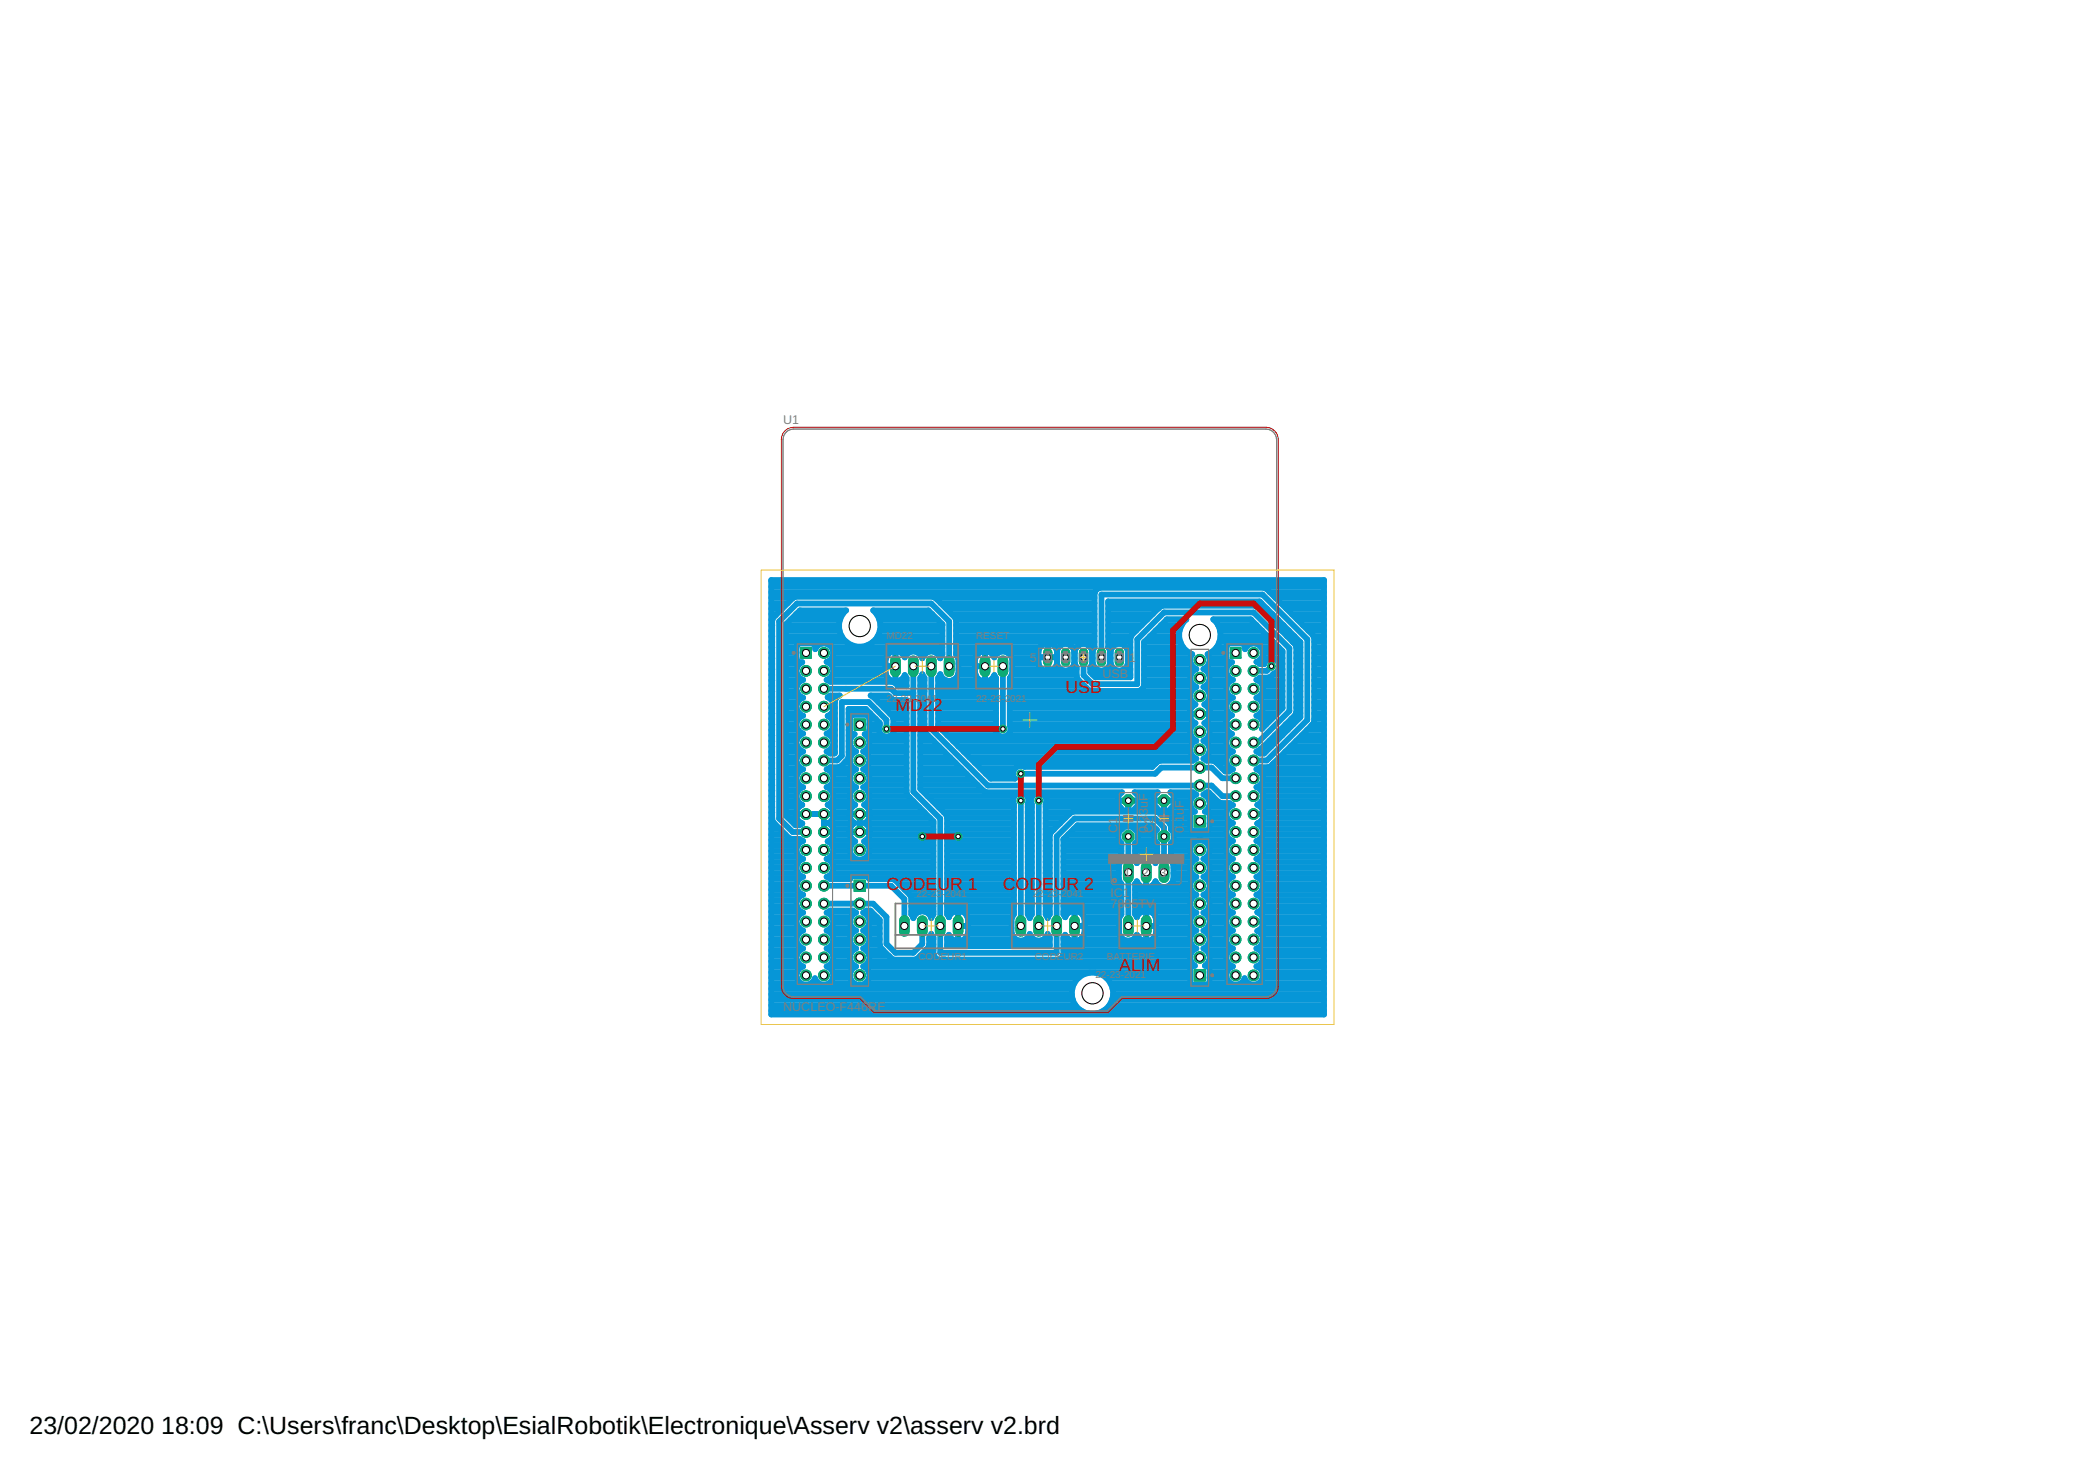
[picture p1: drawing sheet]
<svg xmlns="http://www.w3.org/2000/svg" width="297mm" height="210mm" viewBox="0 0 297 210" stroke-linecap="round" stroke-linejoin="round" font-family="sans-serif">
<defs><g id="words">
<g font-size="3.5">
<text x="4.2" y="203.3">23/02/2020</text>
<text x="22.9" y="203.3">18:09 C:\Users\franc\Desktop\EsialRobotik\Electronique\Asserv v2\asserv v2.brd</text>
</g>
<g font-size="2.5" fill="#c90d0c">
<text x="127" y="100.8">M</text>
<text x="129" y="100.8">D</text>
<text x="130.8" y="100.8">2</text>
<text x="132.2" y="100.8">2</text>
<text x="151.1" y="98.2">USB</text>
<text x="125.7" y="126.2">CODE</text>
<text x="132.9" y="126.2">U</text>
<text x="134.7" y="126.2">R 1</text>
<text x="142.2" y="126.2">C</text>
<text x="144" y="126.2">O</text>
<text x="145.9" y="126.2">D</text>
<text x="147.7" y="126.2">E</text>
<text x="149.4" y="126.2">U</text>
<text x="151.2" y="126.2">R 2</text>
<text x="158.7" y="137.6">ALIM</text>
</g>
<g font-size="1.8" fill="#808080">
<text x="111" y="60.1">U1</text>
<text x="146" y="93.8">5</text>
<text x="160.1" y="93.8">1</text>
<text x="156.3" y="96.1">USB</text>
<text x="162.8" y="113.6" transform="rotate(-90 162.8 113.6)">F</text>
<text x="158.4" y="118" transform="rotate(-90 158.4 118)">C</text>
<text x="158.4" y="116.7" transform="rotate(-90 158.4 116.7)">1</text>
<text x="162.8" y="118" transform="rotate(-90 162.8 118)">0</text>
<text x="162.8" y="117" transform="rotate(-90 162.8 117)">.</text>
<text x="162.8" y="116.6" transform="rotate(-90 162.8 116.6)">3</text>
<text x="162.8" y="115.6" transform="rotate(-90 162.8 115.6)">3</text>
<text x="162.8" y="114.6" transform="rotate(-90 162.8 114.6)">u</text>
<text x="163.5" y="118" transform="rotate(-90 163.5 118)">C2</text>
<text x="167.8" y="118" transform="rotate(-90 167.8 118)">0</text>
<text x="167.8" y="117" transform="rotate(-90 167.8 117)">.</text>
<text x="167.8" y="116.6" transform="rotate(-90 167.8 116.6)">1</text>
<text x="167.8" y="115.6" transform="rotate(-90 167.8 115.6)">uF</text>
<text x="159.3" y="124.3">1</text>
<text x="161.9" y="124.3">2</text>
<text x="164.4" y="124.3">3</text>
<text x="157.4" y="127.1">IC</text>
<text x="157.4" y="128.7">78</text>
<text x="159.2" y="127.1">1</text>
<text x="159.4" y="128.7">0</text>
<text x="160.4" y="128.7">5</text>
<text x="161.4" y="128.7">TV</text>
<text x="111" y="143.3">NUCLEO-F446RE</text>
</g>
<g font-size="1.4" fill="#808080">
<text x="125.7" y="90.6">MD22</text>
<text x="138.4" y="90.6">RESET</text>
<text x="125.7" y="99.5">22-23-</text>
<text x="129.8" y="99.5">2</text>
<text x="130.5" y="99.5">0</text>
<text x="131.3" y="99.5">4</text>
<text x="132.1" y="99.5">1</text>
<text x="138.4" y="99.5">22-23-</text>
<text x="142.5" y="99.5">2</text>
<text x="143.2" y="99.5">021</text>
<text x="129.9" y="127.2">22-2</text>
<text x="132.7" y="127.2">3</text>
<text x="133.5" y="127.2">-2041</text>
<text x="146.4" y="127.2">22-</text>
<text x="148.5" y="127.2">2</text>
<text x="149.2" y="127.2">3</text>
<text x="150" y="127.2">-2041</text>
<text x="130.2" y="136.1">CODEUR1</text>
<text x="146.7" y="136.1">CODEUR2</text>
<text x="156.9" y="136.1">BATTERIE</text>
<text x="155.3" y="138.6">22-23-2021</text>
</g>
</g></defs>
<g fill="none" stroke="#0696d7" stroke-width=".83">
<path d="M109.3 82.2h78.4v61.6h-78.4zM109.3 99.5h.2M109.3 98.8h.2M109.3 98h.2M109.3 97.2h.2M109.3 96.4h.2M109.3 95.6h.2M109.3 94.8h.2M109.3 94.1h.2M109.3 93.3h.2M109.3 92.5h.2M109.3 91.7h.2"/>
<path d="M109.3 91h.2M109.3 90.2h.2M109.3 89.4h.2M109.3 88.6h.2M109.3 87.8h.2M109.3 87h.8M109.3 86.3h1.6M109.3 85.5h2.4M109.3 84.7h3.2M109.3 83.9h46M109.3 83.1h78.4M109.3 82.4h78.4"/>
<path d="M111.4 99.5h1.7M111.4 98.8h2.2M111.4 98h1.6M111.4 97.2h1.6M111.4 96.4h2.3M111.4 95.6h1.7M111.4 94.8h1.5M111.4 94.1h2M111.4 93.3h1.5M111.4 92.5h1.5M111.4 91.7h1.5M111.4 91h8.6"/>
<path d="M111.4 90.2h8M111.4 89.4h7.6M111.4 88.6h7.6M112.1 87.8h7M112.9 87h6.6M115.6 91.7h.1M116.8 97.6h9.5l.7 .6h2.5M117.3 98.8l.4-.2h1.4l-.6 .4-.1 .3v7.4l-.1 .1h-.6l-.5-.3a1.32 1.32 0 0 0 1-1.3 1.32 1.32 0 0 0-1-1.2l.4-.2 .3-.4M117.3 98.8h.1M117.4 98.8a1.46 1.46 0 0 1 .5 2.3M117.4 96.4h8.9M117.5 98.8h1.2"/>
<path d="M117.7 94.1h7.9M117.9 91.7h15.7M117.9 93.3h7.7M117.9 93.3a1.34 1.34 0 0 0-.4-1.9 1.34 1.34 0 0 0-1.9 .6v-.5l-.3-.3h-2l-.4 .3v2l.4 .4h.4a1.32 1.32 0 0 0-.8 1.2 1.32 1.32 0 0 0 1 1.3 1.32 1.32 0 0 0-1 1.2 1.32 1.32 0 0 0 1 1.3 1.32 1.32 0 0 0-1 1.3 1.32 1.32 0 0 0 1 1.2 1.31 1.31 0 0 0-.7 2M117.9 93.3l-.3 .4-.4 .1a1.32 1.32 0 0 1 1 1.3 1.32 1.32 0 0 1-1 1.3l.5 .2h8.8l.4 .2 .5 .5h1.1v-1.2l-.2-.4a1.41 1.41 0 0 1-1.5 .9 1.41 1.41 0 0 1-1.2-1.3v-1.7a1.41 1.41 0 0 1 1.2-1.3 1.41 1.41 0 0 1 1.5 .9 1.3 1.3 0 0 1 1.3-.9 1.3 1.3 0 0 1 1.2 1M118 95.6h7.6M118.1 99.5h.3M118.1 94.8h7.5M118.1 92.5h8.1M123.8 98.8h2.3M123.8 91h9.8M124.3 87h7.9"/>
<path d="M124.4 90.2h9.2M124.6 99.5h3.9M124.7 87.8h8.3M124.7 89.4h8.9M124.8 88.6h8.8M125.6 94.4h1.4M127 92.3v4.3M127 94.4h.1M127 96.4h.1M127 95.6v.1M127 94.8v.1M127 94.1h.1"/>
<path d="M127 93.3h.1M127 92.5h.1M127.3 97.2h1.2M127.7 96.4h.8M127.8 92.5h1.1M129.5 94.4v17.8l3.8 3.8v19h16.5v-16.4l2.6-2.6h11.4l1.2 1.3v6.3M130.1 92.5h1.3M130.5 99.5h.6M130.5 98.8h.6M130.5 98h.6M130.5 97.2h.6M130.5 96.4h.6"/>
<path d="M130.7 95.6h.1M130.8 93.3a1.31 1.31 0 0 1 1.2-1 1.31 1.31 0 0 1 1.3 1M130.8 93.3h.1M132 94.4v8.9l8.1 8h31.7l1.5 1.5h1.9M132.5 84.7h22.7M132.7 92.5h.9M133 99.5h8.2M133 98.8h8.2M133 98h8.2M133 97.2h8.2M133 96.4h1.1M133.3 95.6h.1"/>
<path d="M133.3 93.3l.3-.5v-4.3l-2-2h-7.8a2.94 2.94 0 0 1 .2 4.3 2.94 2.94 0 0 1-4.2 0 2.94 2.94 0 0 1 .2-4.3h-6.6l-2 2v27.1l1.4 1.4h.6l.3-.3h-1.2M133.3 93.3h.1M133.3 85.5h21.9M134.1 86.3h21.1M134.6 94.4v-6.3l-2.6-2.6h-19l-2.5 2.6v27.9l1.9 1.9h1.9M134.9 87h20.3M135 96.4h4M135.5 87.8h19.7M135.6 92.5h3.3M135.6 91.7h11.9M135.6 91h19.6M135.6 90.2h19.6"/>
<path d="M135.6 89.4h19.6M135.6 88.6h19.6M135.8 95.6h2.5M135.8 93.3h2.5M135.9 94.8h2.3M135.9 94.1h2.3M138.2 94.4h1.5M138.6 92.8a1.41 1.41 0 0 1 2.4 .4 1.31 1.31 0 0 1 1.3-.9 1.31 1.31 0 0 1 1.2 1.1v2l-.3 .7v6.7a1.1 1.1 0 0 1-1 1.6 1.1 1.1 0 0 1-1-1.6v-6.7l-.2-.4a1.43 1.43 0 0 1-1.5 .9 1.43 1.43 0 0 1-1.3-1.3v-1.7zM139.7 92.3v4.3M139.7 93.3h.1M139.7 96.4h.1M139.7 95.6v.1"/>
<path d="M139.7 94.8v.1M139.7 94.1h.1M139.7 92.5h.1M140.4 96.4h.8M140.5 92.5h1.1M142.2 94.4v8.9M142.8 92.5h4.4M143.2 99.5h25.9M143.2 98.8h25.6M143.2 98h25.7M143.2 97.2h10.6M143.2 96.4h9.8"/>
<path d="M143.4 95.6h9.3M143.5 93.3h3.7M143.5 94.8h4.2M143.5 94.1h3.8M147.2 93.2h2.7M148.5 91.2v3.9M148.5 93.2h.1M148.5 91.7l.1 .1M148.5 92.5h.1M148.5 94.8l.1 .1M148.5 94.1h.1M148.5 93.3h.1"/>
<path d="M149.4 94.8h1M149.6 91.7h.5M149.8 94.1h.1M149.9 92.4a1.32 1.32 0 0 0-1.4-1.2 1.32 1.32 0 0 0-1.3 1.2v1.5a1.31 1.31 0 0 0 1.3 1.2 1.31 1.31 0 0 0 1.4-1.2M149.9 94.1v-1.9a1.24 1.24 0 0 1 1.2-1 1.24 1.24 0 0 1 1.2 1v1.9M149.9 94.1l.2 .4 .3 .3M149.9 93.3h.1M149.9 92.5h.1M150.4 94.8l.4 .2h.5l.5-.2M151.8 94.8h.9M152 91.7h.7M152.3 94.1l-.2 .4-.3 .3"/>
<path d="M152.3 94.1h.1M152.3 93.3h.1M152.3 92.5h.1M152.4 94.1v-1.9a1.24 1.24 0 0 1 1.2-1 1.24 1.24 0 0 1 1.2 1v1.9M153.6 93.2v2.5l1.3 1.3h6.3v-6.4l3.8-3.8h12.7l5.1 5.1v8.9l-4.4 4.4h-.7M154.6 94.8h.9M154.6 91.7h.6M154.8 94.1h.1M154.8 93.3h.1M154.8 92.5h.1M154.9 95.6h5.4M154.9 94.1l.2 .4 .4 .3"/>
<path d="M155.2 91.7v-7.6l.1-.4 .7-.4h23.2l.4 .2 6.6 6.6 .1 .3v11.8l-.1 .4-.3 .3M155.2 91.7l-.3 .5v1.9M155.5 94.8l.4 .2h.5l.4-.2M156.2 93.2v-8.9h22.8l6.4 6.3v11.4l-5.8 5.8h-1.9M156.8 94.8h1.2M157.1 91.7l.3 .5v1.9M157.1 91.7h.6M157.1 91h3.2M157.1 90.2h3.3M157.1 89.4h4M157.1 88.6h4.8M157.1 87.8h5.6"/>
<path d="M157.1 87h6.3M157.1 86.3h7.1M157.1 85.5h21.8M157.4 94.1l-.2 .4-.4 .3M157.4 94.1h.1M157.4 93.3h.1M157.4 92.5h.1M157.5 94.1v-1.9a1.24 1.24 0 0 1 1.2-1 1.24 1.24 0 0 1 1.2 1v1.9M157.5 94.1l.2 .4 .3 .3M158 94.8l.5 .2h.4l.5-.2M159.4 94.8h.9M159.7 91.7h.6"/>
<path d="M159.9 94.1l-.2 .4-.3 .3M159.9 94.1h.4M159.9 93.3h.4M159.9 92.5h.4M162.2 97.2h7.1M162.2 96.4h6.6M162.2 95.6h6.6M162.2 94.8h7.4M162.2 94.1h6.7M162.2 93.3h6.6M162.2 92.5h6.4M162.2 91.7h5.5"/>
<path d="M162.3 91h5.1M163 90.2h4.2M163.8 89.4h3.5M164.2 86.3l.6-.4h13.1l.7 .4M164.2 86.3l-3.8 3.8-.1 .3v5.6h-5l-.7-.7v-.7l.2-.5M164.6 88.6h3M165.4 87.8h2.8M168.8 93.3l.2-.6a2.93 2.93 0 0 1-.8-4.9h-2.8l-3.2 3.2v6.2l-.1 .3-.7 .4h-6.7l-.4-.1-1.5-1.6-.1-.3v-1.3l-.3-.5M168.8 93.3a1.36 1.36 0 0 0 .8 1.5 1.35 1.35 0 0 0-.9 1.3 1.35 1.35 0 0 0 .9 1.3 1.34 1.34 0 0 0-.9 1.2 1.34 1.34 0 0 0 .8 1.2 1.45 1.45 0 0 0-.8 1.4 1.45 1.45 0 0 0 .8 1.3l-.5 .4-.2 .5M170.7 94.8h3.2M170.9 97.2h3M171.2 99.5h2.8"/>
<path d="M171.3 98h2.6M171.4 94.1h2.9M171.4 95.6h2.6M171.5 96.4h3.1M171.5 93.3l-.3-.6a2.92 2.92 0 0 0 .8-4.9h5.3l4.5 4.5v8.1l-2.9 2.9a1.28 1.28 0 0 0-.8-1.9 1.32 1.32 0 0 0 1-1.2 1.32 1.32 0 0 0-1-1.3 1.32 1.32 0 0 0 1-1.3 1.32 1.32 0 0 0-1-1.2l.5-.4h1.2l.6-.4M171.5 93.3a1.36 1.36 0 0 1-.9 1.5 1.35 1.35 0 0 1 .9 1.3 1.35 1.35 0 0 1-.9 1.3 1.34 1.34 0 0 1 .9 1.2 1.34 1.34 0 0 1-.7 1.2 1.47 1.47 0 0 1 .8 1.4 1.47 1.47 0 0 1-.8 1.3l.5 .4 .2 .5M171.5 98.8h3M171.5 93.3h2.4M171.6 92.5h2.3M172.1 87.8h5.3M172.5 91.7h1.4M172.7 88.6h5.5"/>
<path d="M172.9 91h7.6M173 89.4h6M173 90.2h6.7M176.5 91.7h.2M178.3 96.4h3.5M178.4 98.8h3.4M178.6 86.3l5 5 .2 .4v9.3l-.2 .3-4.7 4.7-.8 .5 .5 .3h.6l5.2-5.2v-10.6l-5.8-5.8h-21.5v6.5M178.6 86.3h1M178.6 94.1h.6M178.8 91.7h2.5M178.9 93.3a1.33 1.33 0 0 0-.5-1.9 1.33 1.33 0 0 0-1.9 .6v-.5l-.3-.3h-2l-.3 .3v2l.3 .4h.5a1.32 1.32 0 0 0-.8 1.2 1.32 1.32 0 0 0 .9 1.3 1.32 1.32 0 0 0-.9 1.2 1.32 1.32 0 0 0 .9 1.3 1.31 1.31 0 0 0-.9 1.2 1.31 1.31 0 0 0 .8 1.3 1.43 1.43 0 0 0-.7 2M178.9 93.3l-.4 .4-.4 .1 .5 .3h.6"/>
<path d="M178.9 93.3h2.9M178.9 99.5h2.9M179 97.2h2.8M179 98h2.8M179.1 92.5h2.7M179.2 94.1a1.09 1.09 0 0 1 1.9-.5 1.09 1.09 0 0 1-.5 1.9l-.2 .1M179.2 94.1h.1M179.3 87h1.1M180 83.9h7.7M180.1 87.8h1.1M180.3 94.4l-.7 .7h-1.9M180.4 95.6h1.4"/>
<path d="M180.8 84.7h6.9M180.9 88.6h1.1M181.3 94.8h.5M181.3 94.1h.5M181.6 85.5h6.1M181.7 89.4h1.1M182.4 86.3h5.3M182.5 90.2h1M183.2 87h4.5M183.2 91h1.1M183.8 99.5h.6M183.8 98.8h.6"/>
<path d="M183.8 98h.6M183.8 97.2h.6M183.8 96.4h.6M183.8 95.6h.6M183.8 94.8h.6M183.8 94.1h.6M183.8 93.3h.6M183.8 92.5h.6M183.8 91.7h.6M183.9 87.8h3.8M184.7 88.6h3M185.5 89.4h2.2"/>
<path d="M186.2 90.2h1.5M186.3 99.5h1.4M186.3 98.8h1.4M186.3 98h1.4M186.3 97.2h1.4M186.3 96.4h1.4M186.3 95.6h1.4M186.3 94.8h1.4M186.3 94.1h1.4M186.3 93.3h1.4M186.3 92.5h1.4M186.3 91.7h1.4"/>
<path d="M186.3 91h1.4M109.3 112.8h.2M109.3 116.7h.5M109.3 119.8h3.8M109.3 119.1h4.2M109.3 118.3h2.1M109.3 117.5h1.3M109.3 115.9h.2M109.3 115.1h.2M109.3 114.4h.2M109.3 113.6h.2M109.3 112h.2"/>
<path d="M109.3 111.3h.2M109.3 110.5h.2M109.3 109.7h.2M109.3 108.9h.2M109.3 108.1h.2M109.3 107.3h.2M109.3 106.6h.2M109.3 105.8h.2M109.3 105h.2M109.3 104.2h.2M109.3 103.4h.2M109.3 102.7h.2"/>
<path d="M109.3 101.9h.2M109.3 101.1h.2M109.3 100.3h.2M111.4 112.8h1.5M111.4 115.1h1.5M111.4 114.4h1.9M111.4 113.6h1.8M111.4 112h1.8M111.4 111.3h1.9M111.4 110.5h1.5M111.4 109.7h1.7M111.4 108.9h2.2"/>
<path d="M111.4 108.1h1.6M111.4 107.3h1.6M111.4 106.6h2.3M111.4 105.8h1.7M111.4 105h1.5M111.4 104.2h2M111.4 103.4h1.8M111.4 102.7h1.5M111.4 101.9h1.8M111.4 101.1h1.9M111.4 100.3h1.5M111.8 115.9h1.1"/>
<path d="M112.8 115.4h5.4M112.9 115.9l.3 .4 .5 .4M113.2 103.4l.3 .4 .4 .2a1.32 1.32 0 0 0-1 1.2 1.32 1.32 0 0 0 1 1.3 1.31 1.31 0 0 0-1 1.3 1.31 1.31 0 0 0 1 1.2 1.32 1.32 0 0 0-1 1.3 1.32 1.32 0 0 0 1 1.3 1.32 1.32 0 0 0-1 1.2 1.32 1.32 0 0 0 .8 1.3 1.41 1.41 0 0 0-.8 1.8M114.3 115.4h.1M116.8 117.9h1.4M116.8 117.9h.1M116.8 100.2h1.4M116.8 100.2h.1M116.8 117.5h.1M116.8 116.7h.1M116.8 115.9v.1M116.8 115.4v2.5"/>
<path d="M117.3 101.5a1.31 1.31 0 0 1 .6 1.9M117.3 119.3h.1M117.3 114.1h.1M117.3 101.5h.1M117.3 106.6h1.1M117.4 114.1a1.44 1.44 0 0 1 .7 1.8M117.5 108.9h3.6M117.6 116.7a1.43 1.43 0 0 1-.2 2.6M117.6 116.7h3.5M117.7 104.2h.7M117.7 119.1h3.2M117.8 111.3h3.1"/>
<path d="M117.8 114.4h3M117.9 112h2.9M117.9 101.9h.5M117.9 101.1h.5M117.9 101.1l-.5 .4M117.9 113.6h2.8M117.9 103.4h.5M118 119.8h2.7M118 109.7h2.7M118 105.8h.4M118.1 112.8h2.4M118.1 115.9l-.3 .6-.3 .1 .1 .1"/>
<path d="M118.1 115.9h2.4M118.1 110.5h2.4M118.1 105h.3M118.1 102.7h.3M118.2 117.5h2.3M118.2 118.3h2.3M118.2 115.1h2.2M118.2 100.3h.2M119.7 108.1h.9M120.3 107.3a3.5 3.5 0 0 1-1.4 1.4h-1.2l-.5 .3a1.32 1.32 0 0 1 1 1.3 1.32 1.32 0 0 1-1 1.3 1.33 1.33 0 0 1 1 1.2 1.33 1.33 0 0 1-.9 1.3M120.3 107.3h.3M120.3 106.6h.9"/>
<path d="M120.3 105.8h.3M120.3 105h.2M120.3 104.2h.7M120.3 103.4h.2M120.3 102.7h.2M120.3 101.9h.2M120.3 101.1h3.1M120.4 117.9h3M120.4 115.4h3M120.5 118.3l.3 .6 .5 .4a1.38 1.38 0 0 0-.5 2 1.38 1.38 0 0 0 2.2 0 1.38 1.38 0 0 0-.5-2l.2-.1a1.33 1.33 0 0 0 .6-.9M121.9 117.5h.1M121.9 116.7h.1"/>
<path d="M121.9 115.9v.1M121.9 115.4v2.5M122.5 106.6h6M122.7 108.9h5.8M122.7 116.7h9.7M122.8 104.2h2.3M122.8 119.1h9.6M122.9 111.3h5.6M122.9 114.4h7.4M123 112h5.5M123.1 113.6h6.4M123.1 119.8h9.3"/>
<path d="M123.1 109.7h5.4M123.1 105.8h5.4M123.2 107.3h5.3M123.2 108.1h5.3M123.3 112.8h5.5M123.3 116a1.45 1.45 0 0 0-.8-1.9 1.36 1.36 0 0 0 .8-1.3 1.36 1.36 0 0 0-.9-1.2 1.35 1.35 0 0 0 .9-1.3 1.35 1.35 0 0 0-.9-1.3 1.33 1.33 0 0 0 .9-1.2 1.33 1.33 0 0 0-.9-1.3 1.36 1.36 0 0 0 .9-1.1 1.36 1.36 0 0 0-.7-1.3h.3l.4-.4v-2l-.4-.4h-2l-.4 .4v2l.4 .4h.3a1.36 1.36 0 0 0-.7 1.3 1.36 1.36 0 0 0 .9 1.1 1.33 1.33 0 0 0-.9 1.3 1.33 1.33 0 0 0 .9 1.2 1.35 1.35 0 0 0-.9 1.3 1.35 1.35 0 0 0 .9 1.3 1.36 1.36 0 0 0-.9 1.2 1.36 1.36 0 0 0 .8 1.3 1.46 1.46 0 0 0-.1 2.5 1.54 1.54 0 0 0-.7 1.7M123.3 116l-.4 .5-.3 .1a1.45 1.45 0 0 1 .7 1.7M123.3 115.9h8.6M123.3 110.5h5.2M123.3 105h5.2M123.3 103.4h1.3M123.3 102.7h1.4"/>
<path d="M123.3 101.9h.9M123.3 117.5h9.1M123.3 118.3h9.1M123.3 115.1h7.8M125.1 104.2a1.06 1.06 0 0 1-.4-1.4v-.4l-1.9-1.9h-2.5v6.8M125.1 104.2l.4 .2h.4l.4-.2M125.3 100.3h3.2M125.7 103.3v-1.3l-2.5-2.5h-3.8v7.6l-.7 .7h-1.9M126.1 101.1h2.4M126.3 104.2a1.06 1.06 0 0 0 .4-1.4v-.9l-.2-.4-2.8-2.8-.3-.1h2.5l.5 .5 .4 .1h1.7v13.2l.2 .4 3.7 3.6v13.2l-.4 .5a1.31 1.31 0 0 0-1.2-.9 1.31 1.31 0 0 0-1.3 .9l-.3-.5v-2.4l-.1-.3-2.2-2.2-.4-.1h-3.2l-.4-.4h-2l-.4 .4h-2.8l-.5-.3a1.32 1.32 0 0 0 1-1.3 1.32 1.32 0 0 0-1-1.3 1.31 1.31 0 0 0 1-1.2 1.31 1.31 0 0 0-.9-1.2M126.3 104.2h2.2M126.7 102.7h1.8"/>
<path d="M126.7 101.9h1.8M126.8 103.4h1.7M130.5 111.3h8.1M130.5 110.5h7.3M130.5 109.7h6.6M130.5 108.9h5.8M130.5 108.1h5M130.5 107.3h4.2M130.5 106.6h3.4M130.5 105.8h2.7M130.5 105h1.9M130.5 104.2h1.1"/>
<path d="M130.5 103.4h.6M130.5 102.7h.6M130.5 101.9h.6M130.5 101.1h.6M130.5 100.3h.6M130.7 112h8.7M131.5 112.8h12.4M132.3 113.6h11.4M133 102.7h8.2M133 101.9h8.2M133 101.1h8.2M133 100.3h8.2"/>
<path d="M133 114.4h10.8M133.5 103.4h7.6M133.8 115.1h10M134.3 116.7h9.5M134.3 119.8h9.5M134.3 119.1h9.5M134.3 118.3h9.5M134.3 117.5h9.5M134.3 115.9h9.5M134.3 104.2h7.3M135.1 105h34.5M135.9 105.8h32.9"/>
<path d="M136.7 106.6h32.1M137.4 107.3h31.9M138.2 108.1h25.8M139 108.9h5M139.8 109.7h3.9M142.8 104.2h26.1M143.2 102.7h26M143.2 101.9h25.6M143.2 101.1h25.5M143.2 100.3h25.7M143.3 103.4h25.5M144.7 109.7h19.1l.9-.9h7.1l1.5 1.5h1.9"/>
<path d="M144.7 113.5v17.7M145.6 112.8h.8M145.7 116.7h.6M145.7 119.8h.6M145.7 119.1h.6M145.7 118.3h.6M145.7 117.5h.6M145.7 115.9h.6M145.7 115.1h.6M145.7 114.4h.6M145.8 113.6h.4M147.3 113.5v17.7"/>
<path d="M148.1 112.8h10.5M148.3 116.7h2M148.3 119.8h.5M148.3 119.1h.5M148.3 118.3h.6M148.3 117.5h1.2M148.3 115.9h2.8M148.3 115.1h3.6M148.3 114.4h10.5M148.4 113.6h10.1M150.8 119.8h8.2M150.8 119.1h7.8"/>
<path d="M151.4 118.3h7.2M152.2 117.5h6.9M158.5 113.5h2.9M160 118.6v12.6M160 113.6h.1M160 114.4h.1M160 113.5v1.4M160.8 117.5h3.1M160.9 119.8h3.2M161.1 114.4h2.8M161.3 119.1h2.4M161.3 118.3h2.4"/>
<path d="M161.4 112.8h2.2M161.4 113.6h2.2M163.6 113.5h2.9M164.2 115.1h4.8M165 114.4h.1M165 113.6h.1M165.1 113.5l-.1 1.4M165.1 115.9h3.7M165.8 116.7h3M165.9 116.7l-1.6-1.5-.3-.2h-11.8l-.4 .2-2.8 2.8-.2 .4v11.2l-.3 .5-.2-.5v-15.6a1.11 1.11 0 0 0-1-1.6 1.11 1.11 0 0 0-1 1.6v15.6l-.3 .5-.3-.5v-15.6a1.11 1.11 0 0 0-1-1.6 1.11 1.11 0 0 0-.9 1.6v15.6l-.4 .6v2l.2 .5 .4 .4M165.9 116.7l.1 .4v.5l.4 .4v1.1l-.4 .4v2.5l.4 .6v2.1a1.33 1.33 0 0 1-1.2 1 1.33 1.33 0 0 1-1.4-.8M166 119.8h2.9"/>
<path d="M166 117.5h2.8M166.2 114.4h2.7M166.4 119.1h8.1M166.4 118.3h7.5M166.5 112.8h2.7M166.5 113.6h2.3M168.7 101.2h2.9M168.8 103.4a1.36 1.36 0 0 0 .8 1.6 1.35 1.35 0 0 0-.9 1.3 1.35 1.35 0 0 0 .9 1.2l-.4 .3h-4.7l-.4 .2-.7 .7h-18.2a1.08 1.08 0 0 0-1.3 .3 1.08 1.08 0 0 0 0 1.4h-3.4l-7.5-7.5v-6.8l.3-.6a1.33 1.33 0 0 0 1.3 1 1.33 1.33 0 0 0 1.3-1.1v-2l-.3-.6v-4.9l-.2-.4-2.5-2.5-.7-.4h-19.4l-.3 .1-2.9 2.8-.1 .4v28.3l.1 .3 2.2 2.2 .4 .2h1.2l.5 .3a1.32 1.32 0 0 0-1 1.3 1.32 1.32 0 0 0 1 1.2 1.32 1.32 0 0 0-1 1.3 1.32 1.32 0 0 0 1 1.3l-.4 .1-.3 .4-.3 .5M170.1 101.2h.1M170.7 105h3.2M171 107.3h2.9M171 112.8h.9"/>
<path d="M171 102.7h2.8M171.3 115.1h2.6M171.3 100.3h2.6M171.3 119.8h2.7M171.4 114.4h2.9M171.4 104.2h2.9M171.4 105.8h2.6M171.4 101.9h2.6M171.4 117.5h2.5M171.5 113.6h1.2M171.5 106.6h3.2M171.5 116.7h3.2"/>
<path d="M171.5 103.4a1.36 1.36 0 0 1-.9 1.6 1.35 1.35 0 0 1 .9 1.3 1.35 1.35 0 0 1-.9 1.2l.5 .3h.9l.3 .2 1.4 1.3h.6l.5-.3-.3-.1M171.5 115.9h2.5M171.5 103.4h2.5M171.6 101.1h2.7M172.5 108.1h1.4M173.3 108.9h1.2M173.8 102.7h1.4M173.9 115.1a1.26 1.26 0 0 0 .9 1.5 1.32 1.32 0 0 0-.9 1.3 1.32 1.32 0 0 0 .9 1.3 1.32 1.32 0 0 0-.9 1.3 1.32 1.32 0 0 0 .9 1.2 1.32 1.32 0 0 0-.9 1.3 1.32 1.32 0 0 0 .9 1.3l-.3 .1-.4 .4-.2 .5M173.9 115.1l.2-.5 .4-.3 .3-.2-.5-.3h-1.2l-.3-.1-1.4-1.4h-.3l-.5 .3a1.34 1.34 0 0 1 .9 1.2 1.34 1.34 0 0 1-.7 1.2h.4l.3 .4v2l-.3 .4h-2.1l-.3-.4v-2l.3-.4h.3a1.34 1.34 0 0 1-.7-1.2 1.34 1.34 0 0 1 .9-1.2l-.4-.3h-3.3l.6 .6v1.2l-.8 .8h-1.3l-.8-.8v-1.2l.5-.6h-3.2l.5 .6v1.2l-.8 .8h-1.2l-.9-.8v-1.2l.6-.6h-19.2l-.4-.2-8.3-8.2-.1-.4v-7.4l-.3-.6-.3 .6v15.7l3.6 3.7 .2 .3v13.8l.2 .4M174 103.4l.3 .4 .4 .2a1.33 1.33 0 0 0-.8 1.3 1.33 1.33 0 0 0 .9 1.2 1.33 1.33 0 0 0-.9 1.1 1.33 1.33 0 0 0 .6 1.3M178.3 106.6h1.2M178.5 108.9h9.2"/>
<path d="M178.5 119.1h9.2M178.7 111.3h9M178.7 101.1h2.4M178.7 114.4h9M178.8 112h8.9M178.8 101.9h1.5M178.9 113.6h8.8M178.9 119.8h8.8M178.9 109.7h8.8M179 117.5h8.7M179 118.3h8.7M179.1 112.8h8.6"/>
<path d="M179.1 115.9l-.3 .4-.5 .4M179.1 115.9h8.6M179.1 110.5h8.6M179.1 102.7h.5M179.1 100.3h2.7M179.2 115.4h-1.4M179.2 115.1h8.5M179.2 105.8h1.1M180 105h1M180.4 108.3l-.2 .3-.4 .1h-1.2l-.1 .2-.4 .1a1.32 1.32 0 0 1 1 1.3 1.32 1.32 0 0 1-1 1.3 1.32 1.32 0 0 1 1 1.2 1.32 1.32 0 0 1-.8 1.3 1.41 1.41 0 0 1 .8 1.8M180.4 108.3h.1M180.6 108.1h7.1"/>
<path d="M180.7 104.2h1.1M181.4 107.3h6.3M181.5 103.4h1.1M182.2 106.6h5.5M182.3 102.7h1.1M183 105.8h4.7M183.1 101.9h1M183.7 101.1h.7M183.8 105h3.9M183.8 100.3h.6M184.6 104.2h3.1M185.3 103.4h2.4"/>
<path d="M185.9 102.9l-5.5 5.4M185.9 102.9h.1M186.1 102.7h1.6M186.3 101.9h1.4M186.3 101.1h1.4M186.3 100.3h1.4M187.7 116.7h-9.4a1.31 1.31 0 0 1 .8 1.3 1.31 1.31 0 0 1-1 1.2 1.32 1.32 0 0 1 1 1.3 1.32 1.32 0 0 1-1 1.2 1.32 1.32 0 0 1 1 1.3 1.32 1.32 0 0 1-1 1.3l.4 .1 .4 .4 .2 .5M109.3 139.4h4.2M109.3 138.6h3.7M109.3 137.8h3.7M109.3 137h4.5M109.3 136.2h3.8"/>
<path d="M109.3 135.4h3.6M109.3 134.7h4.1M109.3 133.9h3.8M109.3 133.1h3.6M109.3 132.3h3.9M109.3 131.6h4M109.3 130.8h3.6M109.3 130h3.8M109.3 129.2h4.2M109.3 128.4h3.7M109.3 127.6h3.7M109.3 126.9h4.5"/>
<path d="M109.3 126.1h3.8M109.3 125.3h3.6M109.3 124.5h4.1M109.3 123.7h3.8M109.3 123h3.6M109.3 122.2h3.9M109.3 121.4h4M109.3 120.6h3.6M112.9 125.3a1.31 1.31 0 0 0 1 1.5 1.33 1.33 0 0 0-1 1.1 1.33 1.33 0 0 0 .6 1.3M112.9 135.4a1.34 1.34 0 0 0 1 1.6 1.33 1.33 0 0 0-1 1.1 1.33 1.33 0 0 0 .6 1.3M113.5 129.2l.4 .1a1.32 1.32 0 0 0-1 1.3 1.32 1.32 0 0 0 1 1.3 1.32 1.32 0 0 0-1 1.3 1.32 1.32 0 0 0 1 1.2l-.4 .2-.3 .4-.3 .4M113.5 139.4a1.36 1.36 0 0 0 2-.8l.2 .4 .4 .4"/>
<path d="M115 139.4h1.1M116.1 139.4l.4 .2h.6l.5-.2M116.8 128.1h7l1.9 1.9v3.8l1.3 1.2h2.5l1.3-1.2v-2.6M116.8 125.5h9.5l1.9 1.9v3.8M117.3 137h4M117.6 129.2l-.4 .1a1.32 1.32 0 0 1 1 1.3 1.32 1.32 0 0 1-1 1.3 1.32 1.32 0 0 1 1 1.3 1.32 1.32 0 0 1-1 1.2l.4 .2 .3 .4 .2 .4M117.6 129.2l.1-.1h3.2l.5 .2a1.35 1.35 0 0 0-.9 1.3 1.35 1.35 0 0 0 .9 1.3 1.35 1.35 0 0 0-.9 1.3 1.35 1.35 0 0 0 .9 1.2l-.3 .1-.4 .4-.2 .5M117.6 139.4h3.5M117.6 129.2h3.5M117.6 134.7h3.4M117.7 124.5h2.8M117.8 131.6h3.1"/>
<path d="M117.8 121.4h3.1M117.9 132.3h2.9M117.9 122.2h14.5M117.9 133.9h2.8M117.9 123.7h14.5M118 130h2.7M118 136.2h2.6M118.1 137.8h2.5M118.1 138.6h2.5M118.1 135.4a1.29 1.29 0 0 1-.9 1.6 1.33 1.33 0 0 1 .9 1.1 1.33 1.33 0 0 1-.5 1.3M118.1 135.4h2.4M118.1 133.1h2.4"/>
<path d="M118.1 130.8h2.4M118.1 123h14.3M118.1 120.6h2.4M120.5 135.4a1.36 1.36 0 0 0 .9 1.6 1.37 1.37 0 0 0-.6 2.1 1.37 1.37 0 0 0 2.2 0 1.37 1.37 0 0 0-.6-2.1 1.36 1.36 0 0 0 .9-1.6M122.5 137h46.5M122.7 139.4h29.6M122.7 129.2h.9M122.8 134.7h2.4M122.9 121.4h9.5M122.9 131.6h1.8M123 132.3h1.7M123.1 133.9h1.6"/>
<path d="M123.1 130h1.3M123.1 136.2h45.8M123.2 137.8h45.6M123.2 138.6h29.8M123.3 135.4h2.7M123.3 133.1h1.4M123.3 130.8h1.4M123.3 124.5h9.1M123.3 120.6h9.1M127.5 125.3h4.9M128.2 126.1h4.2M129 126.9h3.4"/>
<path d="M129.2 129.2h1.3M129.2 128.4h3.2M129.2 127.6h3.2M129.5 130h.1M130.5 135.4h1.9M131.1 129.2h1.3M131.3 134.7h1.1M131.7 133.9h.7M131.7 133.1h.7M132 130h.1M134.3 133.9h14.5M134.3 133.1h.7"/>
<path d="M134.3 129.2h1M134.3 128.4h9.5M134.3 127.6h9.5M134.3 126.9h9.5M134.3 126.1h9.5M134.3 125.3h9.5M134.3 124.5h9.5M134.3 123.7h9.5M134.3 123h9.5M134.3 122.2h9.5M134.3 121.4h9.5M134.3 120.6h9.5"/>
<path d="M134.5 130a1.41 1.41 0 0 1 1.6-.9 1.41 1.41 0 0 1 1.2 1.3l-.1 1.9M134.5 130h.1M135.8 130h.1M135.8 129.1v4.3M135.8 133.1h.1M135.8 132.3l.1 .1M135.8 131.6h.1M135.8 130.8h.1M135.8 129.2h.1M136.4 129.2h7.4M136.7 133.1h7.3M137.2 130h6.3"/>
<path d="M137.2 132.3a1.4 1.4 0 0 1-1.3 1.1 1.4 1.4 0 0 1-1.4-.9l-.2 .4v1.2h14.5v-1.2l-.3-.5-.1 .3-.4 .4M137.2 132.3h6.2M137.3 131.2l-1.4 .1M137.3 131.6h6.1M137.3 130.8h6.1M144 133.1l.5 .2h.5l.5-.2M145.5 133.1l.4-.4 .1-.3 .2 .3 .3 .4M145.5 133.1h1M145.7 129.2h.6M145.7 128.4h.6M145.7 127.6h.6M145.7 126.9h.6"/>
<path d="M145.7 126.1h.6M145.7 125.3h.6M145.7 124.5h.6M145.7 123.7h.6M145.7 123h.6M145.7 122.2h.6M145.7 121.4h.6M145.7 120.6h.6M145.9 130h.2M146.5 133.1l.5 .2h.5l.5-.2M148 133.1h.8M148.3 129.2h.5"/>
<path d="M148.3 128.4h.5M148.3 127.6h.5M148.3 126.9h.5M148.3 126.1h.5M148.3 125.3h.5M148.3 124.5h.5M148.3 123.7h.5M148.3 123h.5M148.3 122.2h.5M148.3 121.4h.5M148.3 120.6h.5M148.5 130h.1"/>
<path d="M150.7 135.4h18.1M150.8 134.7h18.4M150.8 133.9h18.2M150.8 133.1h.7M150.8 129.2h1M150.8 128.4h8.2M150.8 127.6h8.2M150.8 126.9h8.2M150.8 126.1h8.2M150.8 125.3h8.2M150.8 124.5h7.8M150.8 123.7h7.8"/>
<path d="M150.8 123h7.8M150.8 122.2h8M150.8 121.4h8.2M150.8 120.6h8.2M151 130a1.43 1.43 0 0 1 1.6-.9 1.43 1.43 0 0 1 1.2 1.3l-.1 1.9M151 130h.1M152.4 130h.1M152.4 129.1v4.3M152.4 133.1h.1M152.4 132.3v.1M152.4 131.6h.1M152.4 130.8h.1"/>
<path d="M152.4 129.2h.1M153 129.2h6M153.2 133.1h6M153.7 130h5M153.7 132.3a1.42 1.42 0 0 1-1.3 1.1 1.42 1.42 0 0 1-1.4-.9l-.2 .4v2.3l-.2 .4-.2 .3-.4 .1h-16.9l-.3-.1-.4-.7v-2.3l-.4-.5-.3 .5v1.1l-.1 .3-1.6 1.6-.3 .1h-2.9l-.4-.1-1.5-1.6-.2-.3v-3.6l-1.3-1.3h-.5l-.5 .2a1.35 1.35 0 0 1 .9 1.3 1.35 1.35 0 0 1-.9 1.3 1.35 1.35 0 0 1 .9 1.3 1.35 1.35 0 0 1-.9 1.2l.3 .1 .3 .4 .3 .5M153.7 132.3h5M153.8 131.2l-1.4 .1M153.8 131.6h4.9M153.8 130.8h4.9M156.8 138.6h12M157.4 139.4h11.4M159 125.3l-.4-.6v-2.1l.4-.6v-2.5l-.4-.4v-1.1l.8-.8h1.1l.8 .8v1.1l-.4 .4v2.5l.3 .3a1.41 1.41 0 0 1 1.3-.9 1.41 1.41 0 0 1 1.3 .9l.3-.3v-2.5l-.4-.4v-1.1l.3-.4-.6-.6h-10.6l-2 1.9v10.7l.2 .4"/>
<path d="M159 125.3v4.3l-.3 .6v2l.2 .5 .3 .4M159.2 133.1l.5 .2h.5l.5-.2M160.7 133.1h.9M160.9 125.3v4.3l.3 .4M160.9 129.2h1M160.9 128.4h7.9M160.9 127.6h7.9M160.9 126.9h8.6M160.9 126.1h8M160.9 125.3h.5M160.9 121.4h3.2M160.9 120.6h3.2"/>
<path d="M161.1 122.2h.2M161.2 130a1.41 1.41 0 0 1 1.5-.9 1.41 1.41 0 0 1 1.2 1.3v1.9M161.2 124.9l-.3 .4M161.2 124.9h.1M161.2 124.9l.2 .4M161.2 130h.1M161.4 125.3a1.42 1.42 0 0 0 2.2 0M162.5 130h.1M162.5 132.3v.1M162.5 121.4v4.4M162.5 129.1v4.3M162.5 123.6v.1"/>
<path d="M162.5 123.7v.1M162.5 133.1h.1M162.5 131.6h.1M162.5 130.8h.1M162.5 129.2h.1M162.5 125.3h.1M162.5 124.5h.1M162.5 123h.1M162.5 122.2h.1M163.1 129.2h6.2M163.4 133.1h5.4M163.6 125.3h.5"/>
<path d="M163.7 122.2h.2M163.8 124.9l-.2 .4M163.8 124.9h.1M163.8 130h5.1M163.9 132.3a1.42 1.42 0 0 1-1.3 1.1 1.42 1.42 0 0 1-1.4-.9l-.5 .6M163.9 132.3h5.1M163.9 131.2l-1.4 .1M163.9 131.6h5.2M163.9 130.8h4.9M166 125.3h2.8M166 121.4h3.1M166 120.6h2.8"/>
<path d="M166.2 122.2h2.8M166.4 124.5h2.8M166.4 123.7h2.6M166.4 123h2.4M168.8 135.4l.2-.5 .4-.4 .2-.1a1.35 1.35 0 0 1-.9-1.2 1.35 1.35 0 0 1 .9-1.3 1.35 1.35 0 0 1-.9-1.3 1.35 1.35 0 0 1 .9-1.3 1.35 1.35 0 0 1-.9-1.2 1.35 1.35 0 0 1 .9-1.3 1.35 1.35 0 0 1-.9-1.3 1.35 1.35 0 0 1 .9-1.2 1.35 1.35 0 0 1-.9-1.3 1.35 1.35 0 0 1 .9-1.3 1.37 1.37 0 0 1-.6-2.1 1.37 1.37 0 0 1 2.2 0 1.37 1.37 0 0 1-.6 2.1 1.35 1.35 0 0 1 .9 1.3 1.35 1.35 0 0 1-.9 1.3 1.35 1.35 0 0 1 .9 1.2 1.35 1.35 0 0 1-.9 1.3 1.35 1.35 0 0 1 .9 1.3 1.35 1.35 0 0 1-.9 1.2 1.35 1.35 0 0 1 .9 1.3 1.35 1.35 0 0 1-.9 1.3 1.35 1.35 0 0 1 .9 1.3 1.35 1.35 0 0 1-.9 1.2l.3 .1 .4 .4 .2 .5M168.8 135.4a1.4 1.4 0 0 0 .6 1.5h-.3l-.3 .3v2.1l.3 .3h2.1l.3-.3v-2.1l-.3-.3h-.4a1.4 1.4 0 0 0 .7-1.5M170.7 126.9h4M170.9 129.2h3.6M171 134.7h3.4M171 124.5h3.3M171.1 121.4h3.2M171.1 131.6h3.2"/>
<path d="M171.2 132.3h3M171.2 122.2h3M171.3 137h3.4M171.3 133.9h2.8M171.3 123.7h2.8M171.3 130h2.7M171.4 126.1h2.6M171.4 136.2h2.6M171.4 139.4h3.1M171.4 127.6h2.5M171.4 128.4h2.5M171.5 138.6h2.4"/>
<path d="M171.5 137.8h2.4M171.5 135.4h2.4M171.5 133.1h2.4M171.5 130.8h2.4M171.5 125.3h2.4M171.5 123h2.4M171.5 120.6h2.4M173.9 125.3a1.26 1.26 0 0 0 .9 1.5 1.33 1.33 0 0 0-.9 1.1 1.33 1.33 0 0 0 .6 1.3M173.9 135.4a1.29 1.29 0 0 0 .9 1.6 1.33 1.33 0 0 0-.9 1.1 1.33 1.33 0 0 0 .6 1.3M174.5 129.2l.3 .1a1.32 1.32 0 0 0-.9 1.3 1.32 1.32 0 0 0 .9 1.3 1.32 1.32 0 0 0-.9 1.3 1.32 1.32 0 0 0 .9 1.2l-.3 .2-.4 .4-.2 .4M174.5 139.4l.4 .2h.6l.5-.2M176 139.4l.3-.4 .2-.4 .1 .4 .4 .4"/>
<path d="M176 139.4h1M177 139.4l.5 .2h.5l.5-.2M178.2 137h9.5M178.2 126.9h9.5M178.5 129.2l-.2 .1a1.43 1.43 0 0 1 .5 2.3M178.5 139.4h9.2M178.5 129.2h9.2M178.6 134.7h9.1M178.6 124.5h9.1M178.7 121.4h9M178.8 132.3h8.9M178.8 122.2h8.9"/>
<path d="M178.8 131.6l-.5 .4a1.31 1.31 0 0 1 .8 1.2 1.31 1.31 0 0 1-1 1.2l.4 .2 .4 .4 .2 .4M178.8 131.6h8.9M178.9 123.7h8.8M178.9 133.9h8.8M178.9 136.2h8.8M178.9 126.1h8.8M179 137.8h8.7M179 127.6h8.7M179 130h8.7M179 138.6h8.7M179 128.4h8.7M179.1 125.3a1.31 1.31 0 0 1-1 1.5 1.33 1.33 0 0 1 1 1.1 1.33 1.33 0 0 1-.6 1.3"/>
<path d="M179.1 135.4a1.34 1.34 0 0 1-1 1.6 1.33 1.33 0 0 1 1 1.1 1.33 1.33 0 0 1-.6 1.3M179.1 135.4h8.6M179.1 133.1h8.6M179.1 125.3h8.6M179.1 123h8.6M179.1 120.6h8.6M179.2 130.6h-1.4M179.2 130.8h8.5M109.3 143.3h44.1M109.3 142.5h43.2M109.3 141.7h42.8M109.3 140.9h42.7"/>
<path d="M109.3 140.1h42.7M156.4 143.3h31.3M157.3 142.5h30.4M157.7 141.7h30M157.7 140.1h30M157.8 140.9h29.9"/>
<circle cx="154.9" cy="140.8" r="2.95"/>
</g>
<path d="M113.5 91.8h1.5v1.5h-1.5z" fill="#0dab76" stroke="#0dab76" stroke-width=".14"/>
<circle cx="114.3" cy="92.5" r=".51" fill="#fff" stroke="#000" stroke-width=".14"/>
<circle cx="114.3" cy="138.2" r=".76" fill="#0dab76" stroke="#0dab76" stroke-width=".14"/>
<circle cx="114.3" cy="138.2" r=".51" fill="#fff" stroke="#000" stroke-width=".14"/>
<circle cx="116.8" cy="92.5" r=".76" fill="#0dab76" stroke="#0dab76" stroke-width=".14"/>
<circle cx="116.8" cy="92.5" r=".51" fill="#fff" stroke="#000" stroke-width=".14"/>
<circle cx="114.3" cy="95.1" r=".76" fill="#0dab76" stroke="#0dab76" stroke-width=".14"/>
<circle cx="114.3" cy="95.1" r=".51" fill="#fff" stroke="#000" stroke-width=".14"/>
<circle cx="116.8" cy="95.1" r=".76" fill="#0dab76" stroke="#0dab76" stroke-width=".14"/>
<circle cx="116.8" cy="95.1" r=".51" fill="#fff" stroke="#000" stroke-width=".14"/>
<circle cx="114.3" cy="97.6" r=".76" fill="#0dab76" stroke="#0dab76" stroke-width=".14"/>
<circle cx="114.3" cy="97.6" r=".51" fill="#fff" stroke="#000" stroke-width=".14"/>
<circle cx="116.8" cy="97.6" r=".76" fill="#0dab76" stroke="#0dab76" stroke-width=".14"/>
<circle cx="116.8" cy="97.6" r=".51" fill="#fff" stroke="#000" stroke-width=".14"/>
<circle cx="114.3" cy="100.2" r=".76" fill="#0dab76" stroke="#0dab76" stroke-width=".14"/>
<circle cx="114.3" cy="100.2" r=".51" fill="#fff" stroke="#000" stroke-width=".14"/>
<circle cx="116.8" cy="100.2" r=".76" fill="#0dab76" stroke="#0dab76" stroke-width=".14"/>
<circle cx="116.8" cy="100.2" r=".51" fill="#fff" stroke="#000" stroke-width=".14"/>
<circle cx="114.3" cy="102.7" r=".76" fill="#0dab76" stroke="#0dab76" stroke-width=".14"/>
<circle cx="114.3" cy="102.7" r=".51" fill="#fff" stroke="#000" stroke-width=".14"/>
<circle cx="116.8" cy="102.7" r=".76" fill="#0dab76" stroke="#0dab76" stroke-width=".14"/>
<circle cx="116.8" cy="102.7" r=".51" fill="#fff" stroke="#000" stroke-width=".14"/>
<circle cx="114.3" cy="105.2" r=".76" fill="#0dab76" stroke="#0dab76" stroke-width=".14"/>
<circle cx="114.3" cy="105.2" r=".51" fill="#fff" stroke="#000" stroke-width=".14"/>
<circle cx="116.8" cy="105.2" r=".76" fill="#0dab76" stroke="#0dab76" stroke-width=".14"/>
<circle cx="116.8" cy="105.2" r=".51" fill="#fff" stroke="#000" stroke-width=".14"/>
<circle cx="114.3" cy="107.8" r=".76" fill="#0dab76" stroke="#0dab76" stroke-width=".14"/>
<circle cx="114.3" cy="107.8" r=".51" fill="#fff" stroke="#000" stroke-width=".14"/>
<circle cx="116.8" cy="107.8" r=".76" fill="#0dab76" stroke="#0dab76" stroke-width=".14"/>
<circle cx="116.8" cy="107.8" r=".51" fill="#fff" stroke="#000" stroke-width=".14"/>
<circle cx="114.3" cy="110.3" r=".76" fill="#0dab76" stroke="#0dab76" stroke-width=".14"/>
<circle cx="114.3" cy="110.3" r=".51" fill="#fff" stroke="#000" stroke-width=".14"/>
<circle cx="116.8" cy="110.3" r=".76" fill="#0dab76" stroke="#0dab76" stroke-width=".14"/>
<circle cx="116.8" cy="110.3" r=".51" fill="#fff" stroke="#000" stroke-width=".14"/>
<circle cx="114.3" cy="112.8" r=".76" fill="#0dab76" stroke="#0dab76" stroke-width=".14"/>
<circle cx="114.3" cy="112.8" r=".51" fill="#fff" stroke="#000" stroke-width=".14"/>
<circle cx="116.8" cy="112.8" r=".76" fill="#0dab76" stroke="#0dab76" stroke-width=".14"/>
<circle cx="116.8" cy="112.8" r=".51" fill="#fff" stroke="#000" stroke-width=".14"/>
<circle cx="114.3" cy="115.4" r=".76" fill="#0dab76" stroke="#0dab76" stroke-width=".14"/>
<circle cx="114.3" cy="115.4" r=".51" fill="#fff" stroke="#000" stroke-width=".14"/>
<circle cx="116.8" cy="115.4" r=".76" fill="#0dab76" stroke="#0dab76" stroke-width=".14"/>
<circle cx="116.8" cy="115.4" r=".51" fill="#fff" stroke="#000" stroke-width=".14"/>
<circle cx="114.3" cy="117.9" r=".76" fill="#0dab76" stroke="#0dab76" stroke-width=".14"/>
<circle cx="114.3" cy="117.9" r=".51" fill="#fff" stroke="#000" stroke-width=".14"/>
<circle cx="116.8" cy="117.9" r=".76" fill="#0dab76" stroke="#0dab76" stroke-width=".14"/>
<circle cx="116.8" cy="117.9" r=".51" fill="#fff" stroke="#000" stroke-width=".14"/>
<circle cx="114.3" cy="120.5" r=".76" fill="#0dab76" stroke="#0dab76" stroke-width=".14"/>
<circle cx="114.3" cy="120.5" r=".51" fill="#fff" stroke="#000" stroke-width=".14"/>
<circle cx="116.8" cy="120.5" r=".76" fill="#0dab76" stroke="#0dab76" stroke-width=".14"/>
<circle cx="116.8" cy="120.5" r=".51" fill="#fff" stroke="#000" stroke-width=".14"/>
<circle cx="114.3" cy="123" r=".76" fill="#0dab76" stroke="#0dab76" stroke-width=".14"/>
<circle cx="114.3" cy="123" r=".51" fill="#fff" stroke="#000" stroke-width=".14"/>
<circle cx="116.8" cy="123" r=".76" fill="#0dab76" stroke="#0dab76" stroke-width=".14"/>
<circle cx="116.8" cy="123" r=".51" fill="#fff" stroke="#000" stroke-width=".14"/>
<circle cx="114.3" cy="125.5" r=".76" fill="#0dab76" stroke="#0dab76" stroke-width=".14"/>
<circle cx="114.3" cy="125.5" r=".51" fill="#fff" stroke="#000" stroke-width=".14"/>
<circle cx="116.8" cy="125.5" r=".76" fill="#0dab76" stroke="#0dab76" stroke-width=".14"/>
<circle cx="116.8" cy="125.5" r=".51" fill="#fff" stroke="#000" stroke-width=".14"/>
<circle cx="114.3" cy="128.1" r=".76" fill="#0dab76" stroke="#0dab76" stroke-width=".14"/>
<circle cx="114.3" cy="128.1" r=".51" fill="#fff" stroke="#000" stroke-width=".14"/>
<circle cx="116.8" cy="128.1" r=".76" fill="#0dab76" stroke="#0dab76" stroke-width=".14"/>
<circle cx="116.8" cy="128.1" r=".51" fill="#fff" stroke="#000" stroke-width=".14"/>
<circle cx="114.3" cy="130.6" r=".76" fill="#0dab76" stroke="#0dab76" stroke-width=".14"/>
<circle cx="114.3" cy="130.6" r=".51" fill="#fff" stroke="#000" stroke-width=".14"/>
<circle cx="116.8" cy="130.6" r=".76" fill="#0dab76" stroke="#0dab76" stroke-width=".14"/>
<circle cx="116.8" cy="130.6" r=".51" fill="#fff" stroke="#000" stroke-width=".14"/>
<circle cx="114.3" cy="133.2" r=".76" fill="#0dab76" stroke="#0dab76" stroke-width=".14"/>
<circle cx="114.3" cy="133.2" r=".51" fill="#fff" stroke="#000" stroke-width=".14"/>
<circle cx="116.8" cy="133.2" r=".76" fill="#0dab76" stroke="#0dab76" stroke-width=".14"/>
<circle cx="116.8" cy="133.2" r=".51" fill="#fff" stroke="#000" stroke-width=".14"/>
<circle cx="114.3" cy="135.7" r=".76" fill="#0dab76" stroke="#0dab76" stroke-width=".14"/>
<circle cx="114.3" cy="135.7" r=".51" fill="#fff" stroke="#000" stroke-width=".14"/>
<circle cx="116.8" cy="135.7" r=".76" fill="#0dab76" stroke="#0dab76" stroke-width=".14"/>
<circle cx="116.8" cy="135.7" r=".51" fill="#fff" stroke="#000" stroke-width=".14"/>
<circle cx="116.8" cy="138.2" r=".76" fill="#0dab76" stroke="#0dab76" stroke-width=".14"/>
<circle cx="116.8" cy="138.2" r=".51" fill="#fff" stroke="#000" stroke-width=".14"/>
<path d="M174.4 91.8h1.6v1.5h-1.6z" fill="#0dab76" stroke="#0dab76" stroke-width=".14"/>
<circle cx="175.2" cy="92.5" r=".51" fill="#fff" stroke="#000" stroke-width=".14"/>
<circle cx="175.2" cy="138.2" r=".76" fill="#0dab76" stroke="#0dab76" stroke-width=".14"/>
<circle cx="175.2" cy="138.2" r=".51" fill="#fff" stroke="#000" stroke-width=".14"/>
<circle cx="177.7" cy="92.5" r=".76" fill="#0dab76" stroke="#0dab76" stroke-width=".14"/>
<circle cx="177.7" cy="92.5" r=".51" fill="#fff" stroke="#000" stroke-width=".14"/>
<circle cx="175.2" cy="95.1" r=".76" fill="#0dab76" stroke="#0dab76" stroke-width=".14"/>
<circle cx="175.2" cy="95.1" r=".51" fill="#fff" stroke="#000" stroke-width=".14"/>
<circle cx="177.7" cy="95.1" r=".76" fill="#0dab76" stroke="#0dab76" stroke-width=".14"/>
<circle cx="177.7" cy="95.1" r=".51" fill="#fff" stroke="#000" stroke-width=".14"/>
<circle cx="175.2" cy="97.6" r=".76" fill="#0dab76" stroke="#0dab76" stroke-width=".14"/>
<circle cx="175.2" cy="97.6" r=".51" fill="#fff" stroke="#000" stroke-width=".14"/>
<circle cx="177.7" cy="97.6" r=".76" fill="#0dab76" stroke="#0dab76" stroke-width=".14"/>
<circle cx="177.7" cy="97.6" r=".51" fill="#fff" stroke="#000" stroke-width=".14"/>
<circle cx="175.2" cy="100.2" r=".76" fill="#0dab76" stroke="#0dab76" stroke-width=".14"/>
<circle cx="175.2" cy="100.2" r=".51" fill="#fff" stroke="#000" stroke-width=".14"/>
<circle cx="177.7" cy="100.2" r=".76" fill="#0dab76" stroke="#0dab76" stroke-width=".14"/>
<circle cx="177.7" cy="100.2" r=".51" fill="#fff" stroke="#000" stroke-width=".14"/>
<circle cx="175.2" cy="102.7" r=".76" fill="#0dab76" stroke="#0dab76" stroke-width=".14"/>
<circle cx="175.2" cy="102.7" r=".51" fill="#fff" stroke="#000" stroke-width=".14"/>
<circle cx="177.7" cy="102.7" r=".76" fill="#0dab76" stroke="#0dab76" stroke-width=".14"/>
<circle cx="177.7" cy="102.7" r=".51" fill="#fff" stroke="#000" stroke-width=".14"/>
<circle cx="175.2" cy="105.2" r=".76" fill="#0dab76" stroke="#0dab76" stroke-width=".14"/>
<circle cx="175.2" cy="105.2" r=".51" fill="#fff" stroke="#000" stroke-width=".14"/>
<circle cx="177.7" cy="105.2" r=".76" fill="#0dab76" stroke="#0dab76" stroke-width=".14"/>
<circle cx="177.7" cy="105.2" r=".51" fill="#fff" stroke="#000" stroke-width=".14"/>
<circle cx="175.2" cy="107.8" r=".76" fill="#0dab76" stroke="#0dab76" stroke-width=".14"/>
<circle cx="175.2" cy="107.8" r=".51" fill="#fff" stroke="#000" stroke-width=".14"/>
<circle cx="177.7" cy="107.8" r=".76" fill="#0dab76" stroke="#0dab76" stroke-width=".14"/>
<circle cx="177.7" cy="107.8" r=".51" fill="#fff" stroke="#000" stroke-width=".14"/>
<circle cx="175.2" cy="110.3" r=".76" fill="#0dab76" stroke="#0dab76" stroke-width=".14"/>
<circle cx="175.2" cy="110.3" r=".51" fill="#fff" stroke="#000" stroke-width=".14"/>
<circle cx="177.7" cy="110.3" r=".76" fill="#0dab76" stroke="#0dab76" stroke-width=".14"/>
<circle cx="177.7" cy="110.3" r=".51" fill="#fff" stroke="#000" stroke-width=".14"/>
<circle cx="175.2" cy="112.8" r=".76" fill="#0dab76" stroke="#0dab76" stroke-width=".14"/>
<circle cx="175.2" cy="112.8" r=".51" fill="#fff" stroke="#000" stroke-width=".14"/>
<circle cx="177.7" cy="112.8" r=".76" fill="#0dab76" stroke="#0dab76" stroke-width=".14"/>
<circle cx="177.7" cy="112.8" r=".51" fill="#fff" stroke="#000" stroke-width=".14"/>
<circle cx="175.2" cy="115.4" r=".76" fill="#0dab76" stroke="#0dab76" stroke-width=".14"/>
<circle cx="175.2" cy="115.4" r=".51" fill="#fff" stroke="#000" stroke-width=".14"/>
<circle cx="177.7" cy="115.4" r=".76" fill="#0dab76" stroke="#0dab76" stroke-width=".14"/>
<circle cx="177.7" cy="115.4" r=".51" fill="#fff" stroke="#000" stroke-width=".14"/>
<circle cx="175.2" cy="117.9" r=".76" fill="#0dab76" stroke="#0dab76" stroke-width=".14"/>
<circle cx="175.2" cy="117.9" r=".51" fill="#fff" stroke="#000" stroke-width=".14"/>
<circle cx="177.7" cy="117.9" r=".76" fill="#0dab76" stroke="#0dab76" stroke-width=".14"/>
<circle cx="177.7" cy="117.9" r=".51" fill="#fff" stroke="#000" stroke-width=".14"/>
<circle cx="175.2" cy="120.5" r=".76" fill="#0dab76" stroke="#0dab76" stroke-width=".14"/>
<circle cx="175.2" cy="120.5" r=".51" fill="#fff" stroke="#000" stroke-width=".14"/>
<circle cx="177.7" cy="120.5" r=".76" fill="#0dab76" stroke="#0dab76" stroke-width=".14"/>
<circle cx="177.7" cy="120.5" r=".51" fill="#fff" stroke="#000" stroke-width=".14"/>
<circle cx="175.2" cy="123" r=".76" fill="#0dab76" stroke="#0dab76" stroke-width=".14"/>
<circle cx="175.2" cy="123" r=".51" fill="#fff" stroke="#000" stroke-width=".14"/>
<circle cx="177.7" cy="123" r=".76" fill="#0dab76" stroke="#0dab76" stroke-width=".14"/>
<circle cx="177.7" cy="123" r=".51" fill="#fff" stroke="#000" stroke-width=".14"/>
<circle cx="175.2" cy="125.5" r=".76" fill="#0dab76" stroke="#0dab76" stroke-width=".14"/>
<circle cx="175.2" cy="125.5" r=".51" fill="#fff" stroke="#000" stroke-width=".14"/>
<circle cx="177.7" cy="125.5" r=".76" fill="#0dab76" stroke="#0dab76" stroke-width=".14"/>
<circle cx="177.7" cy="125.5" r=".51" fill="#fff" stroke="#000" stroke-width=".14"/>
<circle cx="175.2" cy="128.1" r=".76" fill="#0dab76" stroke="#0dab76" stroke-width=".14"/>
<circle cx="175.2" cy="128.1" r=".51" fill="#fff" stroke="#000" stroke-width=".14"/>
<circle cx="177.7" cy="128.1" r=".76" fill="#0dab76" stroke="#0dab76" stroke-width=".14"/>
<circle cx="177.7" cy="128.1" r=".51" fill="#fff" stroke="#000" stroke-width=".14"/>
<circle cx="175.2" cy="130.6" r=".76" fill="#0dab76" stroke="#0dab76" stroke-width=".14"/>
<circle cx="175.2" cy="130.6" r=".51" fill="#fff" stroke="#000" stroke-width=".14"/>
<circle cx="177.7" cy="130.6" r=".76" fill="#0dab76" stroke="#0dab76" stroke-width=".14"/>
<circle cx="177.7" cy="130.6" r=".51" fill="#fff" stroke="#000" stroke-width=".14"/>
<circle cx="175.2" cy="133.2" r=".76" fill="#0dab76" stroke="#0dab76" stroke-width=".14"/>
<circle cx="175.2" cy="133.2" r=".51" fill="#fff" stroke="#000" stroke-width=".14"/>
<circle cx="177.7" cy="133.2" r=".76" fill="#0dab76" stroke="#0dab76" stroke-width=".14"/>
<circle cx="177.7" cy="133.2" r=".51" fill="#fff" stroke="#000" stroke-width=".14"/>
<circle cx="175.2" cy="135.7" r=".76" fill="#0dab76" stroke="#0dab76" stroke-width=".14"/>
<circle cx="175.2" cy="135.7" r=".51" fill="#fff" stroke="#000" stroke-width=".14"/>
<circle cx="177.7" cy="135.7" r=".76" fill="#0dab76" stroke="#0dab76" stroke-width=".14"/>
<circle cx="177.7" cy="135.7" r=".51" fill="#fff" stroke="#000" stroke-width=".14"/>
<circle cx="177.7" cy="138.2" r=".76" fill="#0dab76" stroke="#0dab76" stroke-width=".14"/>
<circle cx="177.7" cy="138.2" r=".51" fill="#fff" stroke="#000" stroke-width=".14"/>
<path d="M121.1 101.9h1.6v1.6h-1.6z" fill="#0dab76" stroke="#0dab76" stroke-width=".14"/>
<circle cx="121.9" cy="102.7" r=".53" fill="#fff" stroke="#000" stroke-width=".14"/>
<circle cx="121.9" cy="105.2" r=".8" fill="#0dab76" stroke="#0dab76" stroke-width=".14"/>
<circle cx="121.9" cy="105.2" r=".53" fill="#fff" stroke="#000" stroke-width=".14"/>
<circle cx="121.9" cy="107.8" r=".8" fill="#0dab76" stroke="#0dab76" stroke-width=".14"/>
<circle cx="121.9" cy="107.8" r=".53" fill="#fff" stroke="#000" stroke-width=".14"/>
<circle cx="121.9" cy="110.3" r=".8" fill="#0dab76" stroke="#0dab76" stroke-width=".14"/>
<circle cx="121.9" cy="110.3" r=".53" fill="#fff" stroke="#000" stroke-width=".14"/>
<circle cx="121.9" cy="112.8" r=".8" fill="#0dab76" stroke="#0dab76" stroke-width=".14"/>
<circle cx="121.9" cy="112.8" r=".53" fill="#fff" stroke="#000" stroke-width=".14"/>
<circle cx="121.9" cy="115.4" r=".8" fill="#0dab76" stroke="#0dab76" stroke-width=".14"/>
<circle cx="121.9" cy="115.4" r=".53" fill="#fff" stroke="#000" stroke-width=".14"/>
<circle cx="121.9" cy="117.9" r=".8" fill="#0dab76" stroke="#0dab76" stroke-width=".14"/>
<circle cx="121.9" cy="117.9" r=".53" fill="#fff" stroke="#000" stroke-width=".14"/>
<circle cx="121.9" cy="120.5" r=".8" fill="#0dab76" stroke="#0dab76" stroke-width=".14"/>
<circle cx="121.9" cy="120.5" r=".53" fill="#fff" stroke="#000" stroke-width=".14"/>
<path d="M169.3 137.4h1.6v1.6h-1.6z" fill="#0dab76" stroke="#0dab76" stroke-width=".14"/>
<circle cx="170.1" cy="138.2" r=".53" fill="#fff" stroke="#000" stroke-width=".14"/>
<circle cx="170.1" cy="135.7" r=".8" fill="#0dab76" stroke="#0dab76" stroke-width=".14"/>
<circle cx="170.1" cy="135.7" r=".53" fill="#fff" stroke="#000" stroke-width=".14"/>
<circle cx="170.1" cy="133.2" r=".8" fill="#0dab76" stroke="#0dab76" stroke-width=".14"/>
<circle cx="170.1" cy="133.2" r=".53" fill="#fff" stroke="#000" stroke-width=".14"/>
<circle cx="170.1" cy="130.6" r=".8" fill="#0dab76" stroke="#0dab76" stroke-width=".14"/>
<circle cx="170.1" cy="130.6" r=".53" fill="#fff" stroke="#000" stroke-width=".14"/>
<circle cx="170.1" cy="128.1" r=".8" fill="#0dab76" stroke="#0dab76" stroke-width=".14"/>
<circle cx="170.1" cy="128.1" r=".53" fill="#fff" stroke="#000" stroke-width=".14"/>
<circle cx="170.1" cy="125.5" r=".8" fill="#0dab76" stroke="#0dab76" stroke-width=".14"/>
<circle cx="170.1" cy="125.5" r=".53" fill="#fff" stroke="#000" stroke-width=".14"/>
<circle cx="170.1" cy="123" r=".8" fill="#0dab76" stroke="#0dab76" stroke-width=".14"/>
<circle cx="170.1" cy="123" r=".53" fill="#fff" stroke="#000" stroke-width=".14"/>
<circle cx="170.1" cy="120.5" r=".8" fill="#0dab76" stroke="#0dab76" stroke-width=".14"/>
<circle cx="170.1" cy="120.5" r=".53" fill="#fff" stroke="#000" stroke-width=".14"/>
<path d="M121.1 124.7h1.6v1.6h-1.6z" fill="#0dab76" stroke="#0dab76" stroke-width=".14"/>
<circle cx="121.9" cy="125.5" r=".53" fill="#fff" stroke="#000" stroke-width=".14"/>
<circle cx="121.9" cy="128.1" r=".8" fill="#0dab76" stroke="#0dab76" stroke-width=".14"/>
<circle cx="121.9" cy="128.1" r=".53" fill="#fff" stroke="#000" stroke-width=".14"/>
<circle cx="121.9" cy="130.6" r=".8" fill="#0dab76" stroke="#0dab76" stroke-width=".14"/>
<circle cx="121.9" cy="130.6" r=".53" fill="#fff" stroke="#000" stroke-width=".14"/>
<circle cx="121.9" cy="133.2" r=".8" fill="#0dab76" stroke="#0dab76" stroke-width=".14"/>
<circle cx="121.9" cy="133.2" r=".53" fill="#fff" stroke="#000" stroke-width=".14"/>
<circle cx="121.9" cy="135.7" r=".8" fill="#0dab76" stroke="#0dab76" stroke-width=".14"/>
<circle cx="121.9" cy="135.7" r=".53" fill="#fff" stroke="#000" stroke-width=".14"/>
<circle cx="121.9" cy="138.2" r=".8" fill="#0dab76" stroke="#0dab76" stroke-width=".14"/>
<circle cx="121.9" cy="138.2" r=".53" fill="#fff" stroke="#000" stroke-width=".14"/>
<path d="M169.3 115.6h1.6v1.6h-1.6z" fill="#0dab76" stroke="#0dab76" stroke-width=".14"/>
<circle cx="170.1" cy="116.4" r=".53" fill="#fff" stroke="#000" stroke-width=".14"/>
<circle cx="170.1" cy="113.9" r=".8" fill="#0dab76" stroke="#0dab76" stroke-width=".14"/>
<circle cx="170.1" cy="113.9" r=".53" fill="#fff" stroke="#000" stroke-width=".14"/>
<circle cx="170.1" cy="111.3" r=".8" fill="#0dab76" stroke="#0dab76" stroke-width=".14"/>
<circle cx="170.1" cy="111.3" r=".53" fill="#fff" stroke="#000" stroke-width=".14"/>
<circle cx="170.1" cy="108.8" r=".8" fill="#0dab76" stroke="#0dab76" stroke-width=".14"/>
<circle cx="170.1" cy="108.8" r=".53" fill="#fff" stroke="#000" stroke-width=".14"/>
<circle cx="170.1" cy="106.3" r=".8" fill="#0dab76" stroke="#0dab76" stroke-width=".14"/>
<circle cx="170.1" cy="106.3" r=".53" fill="#fff" stroke="#000" stroke-width=".14"/>
<circle cx="170.1" cy="103.7" r=".8" fill="#0dab76" stroke="#0dab76" stroke-width=".14"/>
<circle cx="170.1" cy="103.7" r=".53" fill="#fff" stroke="#000" stroke-width=".14"/>
<circle cx="170.1" cy="101.2" r=".8" fill="#0dab76" stroke="#0dab76" stroke-width=".14"/>
<circle cx="170.1" cy="101.2" r=".53" fill="#fff" stroke="#000" stroke-width=".14"/>
<circle cx="170.1" cy="98.6" r=".8" fill="#0dab76" stroke="#0dab76" stroke-width=".14"/>
<circle cx="170.1" cy="98.6" r=".53" fill="#fff" stroke="#000" stroke-width=".14"/>
<circle cx="170.1" cy="96.1" r=".8" fill="#0dab76" stroke="#0dab76" stroke-width=".14"/>
<circle cx="170.1" cy="96.1" r=".53" fill="#fff" stroke="#000" stroke-width=".14"/>
<circle cx="170.1" cy="93.6" r=".8" fill="#0dab76" stroke="#0dab76" stroke-width=".14"/>
<circle cx="170.1" cy="93.6" r=".53" fill="#fff" stroke="#000" stroke-width=".14"/>
<path d="M127 93.7v1.5" fill="none" stroke="#0dab76" stroke-width="1.5"/>
<circle cx="127" cy="94.4" r=".51" fill="#fff" stroke="#000" stroke-width=".14"/>
<path d="M129.5 93.7v1.5" fill="none" stroke="#0dab76" stroke-width="1.5"/>
<circle cx="129.5" cy="94.4" r=".51" fill="#fff" stroke="#000" stroke-width=".14"/>
<path d="M132 93.7v1.5" fill="none" stroke="#0dab76" stroke-width="1.5"/>
<circle cx="132" cy="94.4" r=".51" fill="#fff" stroke="#000" stroke-width=".14"/>
<path d="M134.6 93.7v1.5" fill="none" stroke="#0dab76" stroke-width="1.5"/>
<circle cx="134.6" cy="94.4" r=".51" fill="#fff" stroke="#000" stroke-width=".14"/>
<path d="M135.8 130.5v1.5" fill="none" stroke="#0dab76" stroke-width="1.5"/>
<circle cx="135.8" cy="131.2" r=".51" fill="#fff" stroke="#000" stroke-width=".14"/>
<path d="M133.3 130.5v1.5" fill="none" stroke="#0dab76" stroke-width="1.5"/>
<circle cx="133.3" cy="131.2" r=".51" fill="#fff" stroke="#000" stroke-width=".14"/>
<path d="M130.8 130.5v1.5" fill="none" stroke="#0dab76" stroke-width="1.5"/>
<circle cx="130.8" cy="131.2" r=".51" fill="#fff" stroke="#000" stroke-width=".14"/>
<path d="M128.2 130.5v1.5" fill="none" stroke="#0dab76" stroke-width="1.5"/>
<circle cx="128.2" cy="131.2" r=".51" fill="#fff" stroke="#000" stroke-width=".14"/>
<path d="M152.4 130.5v1.5" fill="none" stroke="#0dab76" stroke-width="1.5"/>
<circle cx="152.4" cy="131.2" r=".51" fill="#fff" stroke="#000" stroke-width=".14"/>
<path d="M149.8 130.5v1.5" fill="none" stroke="#0dab76" stroke-width="1.5"/>
<circle cx="149.8" cy="131.2" r=".51" fill="#fff" stroke="#000" stroke-width=".14"/>
<path d="M147.3 130.5v1.5" fill="none" stroke="#0dab76" stroke-width="1.5"/>
<circle cx="147.3" cy="131.2" r=".51" fill="#fff" stroke="#000" stroke-width=".14"/>
<path d="M144.7 130.5v1.5" fill="none" stroke="#0dab76" stroke-width="1.5"/>
<circle cx="144.7" cy="131.2" r=".51" fill="#fff" stroke="#000" stroke-width=".14"/>
<path d="M158.7 92.5v1.3" fill="none" stroke="#0dab76" stroke-width="1.3"/>
<circle cx="158.7" cy="93.2" r=".4" fill="#fff" stroke="#000" stroke-width=".14"/>
<path d="M156.2 92.5v1.3" fill="none" stroke="#0dab76" stroke-width="1.3"/>
<circle cx="156.2" cy="93.2" r=".4" fill="#fff" stroke="#000" stroke-width=".14"/>
<path d="M153.6 92.5v1.3" fill="none" stroke="#0dab76" stroke-width="1.3"/>
<circle cx="153.6" cy="93.2" r=".4" fill="#fff" stroke="#000" stroke-width=".14"/>
<path d="M151.1 92.5v1.3" fill="none" stroke="#0dab76" stroke-width="1.3"/>
<circle cx="151.1" cy="93.2" r=".4" fill="#fff" stroke="#000" stroke-width=".14"/>
<path d="M148.5 92.5v1.3" fill="none" stroke="#0dab76" stroke-width="1.3"/>
<circle cx="148.5" cy="93.2" r=".4" fill="#fff" stroke="#000" stroke-width=".14"/>
<path d="M160 122.9v1.5" fill="none" stroke="#0dab76" stroke-width="1.5"/>
<circle cx="160" cy="123.6" r=".51" fill="#fff" stroke="#000" stroke-width=".14"/>
<path d="M162.5 122.9v1.5" fill="none" stroke="#0dab76" stroke-width="1.5"/>
<circle cx="162.5" cy="123.6" r=".51" fill="#fff" stroke="#000" stroke-width=".14"/>
<path d="M165 122.9v1.5" fill="none" stroke="#0dab76" stroke-width="1.5"/>
<circle cx="165" cy="123.6" r=".51" fill="#fff" stroke="#000" stroke-width=".14"/>
<path d="M162.5 130.5v1.5" fill="none" stroke="#0dab76" stroke-width="1.5"/>
<circle cx="162.5" cy="131.2" r=".51" fill="#fff" stroke="#000" stroke-width=".14"/>
<path d="M160 130.5v1.5" fill="none" stroke="#0dab76" stroke-width="1.5"/>
<circle cx="160" cy="131.2" r=".51" fill="#fff" stroke="#000" stroke-width=".14"/>
<circle cx="160" cy="118.6" r=".87" fill="#0dab76" stroke="#0dab76" stroke-width=".14"/>
<circle cx="160" cy="118.6" r=".4" fill="#fff" stroke="#000" stroke-width=".14"/>
<circle cx="160" cy="113.5" r=".87" fill="#0dab76" stroke="#0dab76" stroke-width=".14"/>
<circle cx="160" cy="113.5" r=".4" fill="#fff" stroke="#000" stroke-width=".14"/>
<circle cx="165" cy="118.6" r=".87" fill="#0dab76" stroke="#0dab76" stroke-width=".14"/>
<circle cx="165" cy="118.6" r=".4" fill="#fff" stroke="#000" stroke-width=".14"/>
<circle cx="165" cy="113.5" r=".87" fill="#0dab76" stroke="#0dab76" stroke-width=".14"/>
<circle cx="165" cy="113.5" r=".4" fill="#fff" stroke="#000" stroke-width=".14"/>
<path d="M139.7 93.7v1.5" fill="none" stroke="#0dab76" stroke-width="1.5"/>
<circle cx="139.7" cy="94.4" r=".51" fill="#fff" stroke="#000" stroke-width=".14"/>
<path d="M142.2 93.7v1.5" fill="none" stroke="#0dab76" stroke-width="1.5"/>
<circle cx="142.2" cy="94.4" r=".51" fill="#fff" stroke="#000" stroke-width=".14"/>
<circle cx="135.8" cy="118.6" r=".53" fill="#0dab76" stroke="#0dab76" stroke-width=".14"/>
<circle cx="135.8" cy="118.6" r=".32" fill="#fff" stroke="#000" stroke-width=".14"/>
<circle cx="130.8" cy="118.6" r=".53" fill="#0dab76" stroke="#0dab76" stroke-width=".14"/>
<circle cx="130.8" cy="118.6" r=".32" fill="#fff" stroke="#000" stroke-width=".14"/>
<circle cx="144.7" cy="113.5" r=".53" fill="#0dab76" stroke="#0dab76" stroke-width=".14"/>
<circle cx="144.7" cy="113.5" r=".32" fill="#fff" stroke="#000" stroke-width=".14"/>
<circle cx="144.7" cy="109.7" r=".53" fill="#0dab76" stroke="#0dab76" stroke-width=".14"/>
<circle cx="144.7" cy="109.7" r=".32" fill="#fff" stroke="#000" stroke-width=".14"/>
<circle cx="147.3" cy="113.5" r=".53" fill="#0dab76" stroke="#0dab76" stroke-width=".14"/>
<circle cx="147.3" cy="113.5" r=".32" fill="#fff" stroke="#000" stroke-width=".14"/>
<circle cx="180.3" cy="94.4" r=".53" fill="#0dab76" stroke="#0dab76" stroke-width=".14"/>
<circle cx="180.3" cy="94.4" r=".32" fill="#fff" stroke="#000" stroke-width=".14"/>
<circle cx="125.7" cy="103.3" r=".53" fill="#0dab76" stroke="#0dab76" stroke-width=".14"/>
<circle cx="125.7" cy="103.3" r=".32" fill="#fff" stroke="#000" stroke-width=".14"/>
<circle cx="142.2" cy="103.3" r=".53" fill="#0dab76" stroke="#0dab76" stroke-width=".14"/>
<circle cx="142.2" cy="103.3" r=".32" fill="#fff" stroke="#000" stroke-width=".14"/>
<path d="M180.3 94.4v-6.3l-2.6-2.6h-7.6l-3.8 3.8v14l-2.5 2.6h-14l-2.5 2.5v5.1M125.7 103.3h16.5M130.8 118.6h5M144.7 109.7v3.8" fill="none" stroke="#c90d0c" stroke-width=".83"/>
<path d="M113.5 91.8h1.5v1.5h-1.5z" fill="#0dab76" stroke="#0dab76" stroke-width=".14"/>
<circle cx="114.3" cy="92.5" r=".51" fill="#fff" stroke="#000" stroke-width=".14"/>
<circle cx="114.3" cy="138.2" r=".76" fill="#0dab76" stroke="#0dab76" stroke-width=".14"/>
<circle cx="114.3" cy="138.2" r=".51" fill="#fff" stroke="#000" stroke-width=".14"/>
<circle cx="116.8" cy="92.5" r=".76" fill="#0dab76" stroke="#0dab76" stroke-width=".14"/>
<circle cx="116.8" cy="92.5" r=".51" fill="#fff" stroke="#000" stroke-width=".14"/>
<circle cx="114.3" cy="95.1" r=".76" fill="#0dab76" stroke="#0dab76" stroke-width=".14"/>
<circle cx="114.3" cy="95.1" r=".51" fill="#fff" stroke="#000" stroke-width=".14"/>
<circle cx="116.8" cy="95.1" r=".76" fill="#0dab76" stroke="#0dab76" stroke-width=".14"/>
<circle cx="116.8" cy="95.1" r=".51" fill="#fff" stroke="#000" stroke-width=".14"/>
<circle cx="114.3" cy="97.6" r=".76" fill="#0dab76" stroke="#0dab76" stroke-width=".14"/>
<circle cx="114.3" cy="97.6" r=".51" fill="#fff" stroke="#000" stroke-width=".14"/>
<circle cx="116.8" cy="97.6" r=".76" fill="#0dab76" stroke="#0dab76" stroke-width=".14"/>
<circle cx="116.8" cy="97.6" r=".51" fill="#fff" stroke="#000" stroke-width=".14"/>
<circle cx="114.3" cy="100.2" r=".76" fill="#0dab76" stroke="#0dab76" stroke-width=".14"/>
<circle cx="114.3" cy="100.2" r=".51" fill="#fff" stroke="#000" stroke-width=".14"/>
<circle cx="116.8" cy="100.2" r=".76" fill="#0dab76" stroke="#0dab76" stroke-width=".14"/>
<circle cx="116.8" cy="100.2" r=".51" fill="#fff" stroke="#000" stroke-width=".14"/>
<circle cx="114.3" cy="102.7" r=".76" fill="#0dab76" stroke="#0dab76" stroke-width=".14"/>
<circle cx="114.3" cy="102.7" r=".51" fill="#fff" stroke="#000" stroke-width=".14"/>
<circle cx="116.8" cy="102.7" r=".76" fill="#0dab76" stroke="#0dab76" stroke-width=".14"/>
<circle cx="116.8" cy="102.7" r=".51" fill="#fff" stroke="#000" stroke-width=".14"/>
<circle cx="114.3" cy="105.2" r=".76" fill="#0dab76" stroke="#0dab76" stroke-width=".14"/>
<circle cx="114.3" cy="105.2" r=".51" fill="#fff" stroke="#000" stroke-width=".14"/>
<circle cx="116.8" cy="105.2" r=".76" fill="#0dab76" stroke="#0dab76" stroke-width=".14"/>
<circle cx="116.8" cy="105.2" r=".51" fill="#fff" stroke="#000" stroke-width=".14"/>
<circle cx="114.3" cy="107.8" r=".76" fill="#0dab76" stroke="#0dab76" stroke-width=".14"/>
<circle cx="114.3" cy="107.8" r=".51" fill="#fff" stroke="#000" stroke-width=".14"/>
<circle cx="116.8" cy="107.8" r=".76" fill="#0dab76" stroke="#0dab76" stroke-width=".14"/>
<circle cx="116.8" cy="107.8" r=".51" fill="#fff" stroke="#000" stroke-width=".14"/>
<circle cx="114.3" cy="110.3" r=".76" fill="#0dab76" stroke="#0dab76" stroke-width=".14"/>
<circle cx="114.3" cy="110.3" r=".51" fill="#fff" stroke="#000" stroke-width=".14"/>
<circle cx="116.8" cy="110.3" r=".76" fill="#0dab76" stroke="#0dab76" stroke-width=".14"/>
<circle cx="116.8" cy="110.3" r=".51" fill="#fff" stroke="#000" stroke-width=".14"/>
<circle cx="114.3" cy="112.8" r=".76" fill="#0dab76" stroke="#0dab76" stroke-width=".14"/>
<circle cx="114.3" cy="112.8" r=".51" fill="#fff" stroke="#000" stroke-width=".14"/>
<circle cx="116.8" cy="112.8" r=".76" fill="#0dab76" stroke="#0dab76" stroke-width=".14"/>
<circle cx="116.8" cy="112.8" r=".51" fill="#fff" stroke="#000" stroke-width=".14"/>
<circle cx="114.3" cy="115.4" r=".76" fill="#0dab76" stroke="#0dab76" stroke-width=".14"/>
<circle cx="114.3" cy="115.4" r=".51" fill="#fff" stroke="#000" stroke-width=".14"/>
<circle cx="116.8" cy="115.4" r=".76" fill="#0dab76" stroke="#0dab76" stroke-width=".14"/>
<circle cx="116.8" cy="115.4" r=".51" fill="#fff" stroke="#000" stroke-width=".14"/>
<circle cx="114.3" cy="117.9" r=".76" fill="#0dab76" stroke="#0dab76" stroke-width=".14"/>
<circle cx="114.3" cy="117.9" r=".51" fill="#fff" stroke="#000" stroke-width=".14"/>
<circle cx="116.8" cy="117.9" r=".76" fill="#0dab76" stroke="#0dab76" stroke-width=".14"/>
<circle cx="116.8" cy="117.9" r=".51" fill="#fff" stroke="#000" stroke-width=".14"/>
<circle cx="114.3" cy="120.5" r=".76" fill="#0dab76" stroke="#0dab76" stroke-width=".14"/>
<circle cx="114.3" cy="120.5" r=".51" fill="#fff" stroke="#000" stroke-width=".14"/>
<circle cx="116.8" cy="120.5" r=".76" fill="#0dab76" stroke="#0dab76" stroke-width=".14"/>
<circle cx="116.8" cy="120.5" r=".51" fill="#fff" stroke="#000" stroke-width=".14"/>
<circle cx="114.3" cy="123" r=".76" fill="#0dab76" stroke="#0dab76" stroke-width=".14"/>
<circle cx="114.3" cy="123" r=".51" fill="#fff" stroke="#000" stroke-width=".14"/>
<circle cx="116.8" cy="123" r=".76" fill="#0dab76" stroke="#0dab76" stroke-width=".14"/>
<circle cx="116.8" cy="123" r=".51" fill="#fff" stroke="#000" stroke-width=".14"/>
<circle cx="114.3" cy="125.5" r=".76" fill="#0dab76" stroke="#0dab76" stroke-width=".14"/>
<circle cx="114.3" cy="125.5" r=".51" fill="#fff" stroke="#000" stroke-width=".14"/>
<circle cx="116.8" cy="125.5" r=".76" fill="#0dab76" stroke="#0dab76" stroke-width=".14"/>
<circle cx="116.8" cy="125.5" r=".51" fill="#fff" stroke="#000" stroke-width=".14"/>
<circle cx="114.3" cy="128.1" r=".76" fill="#0dab76" stroke="#0dab76" stroke-width=".14"/>
<circle cx="114.3" cy="128.1" r=".51" fill="#fff" stroke="#000" stroke-width=".14"/>
<circle cx="116.8" cy="128.1" r=".76" fill="#0dab76" stroke="#0dab76" stroke-width=".14"/>
<circle cx="116.8" cy="128.1" r=".51" fill="#fff" stroke="#000" stroke-width=".14"/>
<circle cx="114.3" cy="130.6" r=".76" fill="#0dab76" stroke="#0dab76" stroke-width=".14"/>
<circle cx="114.3" cy="130.6" r=".51" fill="#fff" stroke="#000" stroke-width=".14"/>
<circle cx="116.8" cy="130.6" r=".76" fill="#0dab76" stroke="#0dab76" stroke-width=".14"/>
<circle cx="116.8" cy="130.6" r=".51" fill="#fff" stroke="#000" stroke-width=".14"/>
<circle cx="114.3" cy="133.2" r=".76" fill="#0dab76" stroke="#0dab76" stroke-width=".14"/>
<circle cx="114.3" cy="133.2" r=".51" fill="#fff" stroke="#000" stroke-width=".14"/>
<circle cx="116.8" cy="133.2" r=".76" fill="#0dab76" stroke="#0dab76" stroke-width=".14"/>
<circle cx="116.8" cy="133.2" r=".51" fill="#fff" stroke="#000" stroke-width=".14"/>
<circle cx="114.3" cy="135.7" r=".76" fill="#0dab76" stroke="#0dab76" stroke-width=".14"/>
<circle cx="114.3" cy="135.7" r=".51" fill="#fff" stroke="#000" stroke-width=".14"/>
<circle cx="116.8" cy="135.7" r=".76" fill="#0dab76" stroke="#0dab76" stroke-width=".14"/>
<circle cx="116.8" cy="135.7" r=".51" fill="#fff" stroke="#000" stroke-width=".14"/>
<circle cx="116.8" cy="138.2" r=".76" fill="#0dab76" stroke="#0dab76" stroke-width=".14"/>
<circle cx="116.8" cy="138.2" r=".51" fill="#fff" stroke="#000" stroke-width=".14"/>
<path d="M174.4 91.8h1.6v1.5h-1.6z" fill="#0dab76" stroke="#0dab76" stroke-width=".14"/>
<circle cx="175.2" cy="92.5" r=".51" fill="#fff" stroke="#000" stroke-width=".14"/>
<circle cx="175.2" cy="138.2" r=".76" fill="#0dab76" stroke="#0dab76" stroke-width=".14"/>
<circle cx="175.2" cy="138.2" r=".51" fill="#fff" stroke="#000" stroke-width=".14"/>
<circle cx="177.7" cy="92.5" r=".76" fill="#0dab76" stroke="#0dab76" stroke-width=".14"/>
<circle cx="177.7" cy="92.5" r=".51" fill="#fff" stroke="#000" stroke-width=".14"/>
<circle cx="175.2" cy="95.1" r=".76" fill="#0dab76" stroke="#0dab76" stroke-width=".14"/>
<circle cx="175.2" cy="95.1" r=".51" fill="#fff" stroke="#000" stroke-width=".14"/>
<circle cx="177.7" cy="95.1" r=".76" fill="#0dab76" stroke="#0dab76" stroke-width=".14"/>
<circle cx="177.7" cy="95.1" r=".51" fill="#fff" stroke="#000" stroke-width=".14"/>
<circle cx="175.2" cy="97.6" r=".76" fill="#0dab76" stroke="#0dab76" stroke-width=".14"/>
<circle cx="175.2" cy="97.6" r=".51" fill="#fff" stroke="#000" stroke-width=".14"/>
<circle cx="177.7" cy="97.6" r=".76" fill="#0dab76" stroke="#0dab76" stroke-width=".14"/>
<circle cx="177.7" cy="97.6" r=".51" fill="#fff" stroke="#000" stroke-width=".14"/>
<circle cx="175.2" cy="100.2" r=".76" fill="#0dab76" stroke="#0dab76" stroke-width=".14"/>
<circle cx="175.2" cy="100.2" r=".51" fill="#fff" stroke="#000" stroke-width=".14"/>
<circle cx="177.7" cy="100.2" r=".76" fill="#0dab76" stroke="#0dab76" stroke-width=".14"/>
<circle cx="177.7" cy="100.2" r=".51" fill="#fff" stroke="#000" stroke-width=".14"/>
<circle cx="175.2" cy="102.7" r=".76" fill="#0dab76" stroke="#0dab76" stroke-width=".14"/>
<circle cx="175.2" cy="102.7" r=".51" fill="#fff" stroke="#000" stroke-width=".14"/>
<circle cx="177.7" cy="102.7" r=".76" fill="#0dab76" stroke="#0dab76" stroke-width=".14"/>
<circle cx="177.7" cy="102.7" r=".51" fill="#fff" stroke="#000" stroke-width=".14"/>
<circle cx="175.2" cy="105.2" r=".76" fill="#0dab76" stroke="#0dab76" stroke-width=".14"/>
<circle cx="175.2" cy="105.2" r=".51" fill="#fff" stroke="#000" stroke-width=".14"/>
<circle cx="177.7" cy="105.2" r=".76" fill="#0dab76" stroke="#0dab76" stroke-width=".14"/>
<circle cx="177.7" cy="105.2" r=".51" fill="#fff" stroke="#000" stroke-width=".14"/>
<circle cx="175.2" cy="107.8" r=".76" fill="#0dab76" stroke="#0dab76" stroke-width=".14"/>
<circle cx="175.2" cy="107.8" r=".51" fill="#fff" stroke="#000" stroke-width=".14"/>
<circle cx="177.7" cy="107.8" r=".76" fill="#0dab76" stroke="#0dab76" stroke-width=".14"/>
<circle cx="177.7" cy="107.8" r=".51" fill="#fff" stroke="#000" stroke-width=".14"/>
<circle cx="175.2" cy="110.3" r=".76" fill="#0dab76" stroke="#0dab76" stroke-width=".14"/>
<circle cx="175.2" cy="110.3" r=".51" fill="#fff" stroke="#000" stroke-width=".14"/>
<circle cx="177.7" cy="110.3" r=".76" fill="#0dab76" stroke="#0dab76" stroke-width=".14"/>
<circle cx="177.7" cy="110.3" r=".51" fill="#fff" stroke="#000" stroke-width=".14"/>
<circle cx="175.2" cy="112.8" r=".76" fill="#0dab76" stroke="#0dab76" stroke-width=".14"/>
<circle cx="175.2" cy="112.8" r=".51" fill="#fff" stroke="#000" stroke-width=".14"/>
<circle cx="177.7" cy="112.8" r=".76" fill="#0dab76" stroke="#0dab76" stroke-width=".14"/>
<circle cx="177.7" cy="112.8" r=".51" fill="#fff" stroke="#000" stroke-width=".14"/>
<circle cx="175.2" cy="115.4" r=".76" fill="#0dab76" stroke="#0dab76" stroke-width=".14"/>
<circle cx="175.2" cy="115.4" r=".51" fill="#fff" stroke="#000" stroke-width=".14"/>
<circle cx="177.7" cy="115.4" r=".76" fill="#0dab76" stroke="#0dab76" stroke-width=".14"/>
<circle cx="177.7" cy="115.4" r=".51" fill="#fff" stroke="#000" stroke-width=".14"/>
<circle cx="175.2" cy="117.9" r=".76" fill="#0dab76" stroke="#0dab76" stroke-width=".14"/>
<circle cx="175.2" cy="117.9" r=".51" fill="#fff" stroke="#000" stroke-width=".14"/>
<circle cx="177.7" cy="117.9" r=".76" fill="#0dab76" stroke="#0dab76" stroke-width=".14"/>
<circle cx="177.7" cy="117.9" r=".51" fill="#fff" stroke="#000" stroke-width=".14"/>
<circle cx="175.2" cy="120.5" r=".76" fill="#0dab76" stroke="#0dab76" stroke-width=".14"/>
<circle cx="175.2" cy="120.5" r=".51" fill="#fff" stroke="#000" stroke-width=".14"/>
<circle cx="177.7" cy="120.5" r=".76" fill="#0dab76" stroke="#0dab76" stroke-width=".14"/>
<circle cx="177.7" cy="120.5" r=".51" fill="#fff" stroke="#000" stroke-width=".14"/>
<circle cx="175.2" cy="123" r=".76" fill="#0dab76" stroke="#0dab76" stroke-width=".14"/>
<circle cx="175.2" cy="123" r=".51" fill="#fff" stroke="#000" stroke-width=".14"/>
<circle cx="177.7" cy="123" r=".76" fill="#0dab76" stroke="#0dab76" stroke-width=".14"/>
<circle cx="177.7" cy="123" r=".51" fill="#fff" stroke="#000" stroke-width=".14"/>
<circle cx="175.2" cy="125.5" r=".76" fill="#0dab76" stroke="#0dab76" stroke-width=".14"/>
<circle cx="175.2" cy="125.5" r=".51" fill="#fff" stroke="#000" stroke-width=".14"/>
<circle cx="177.7" cy="125.5" r=".76" fill="#0dab76" stroke="#0dab76" stroke-width=".14"/>
<circle cx="177.7" cy="125.5" r=".51" fill="#fff" stroke="#000" stroke-width=".14"/>
<circle cx="175.2" cy="128.1" r=".76" fill="#0dab76" stroke="#0dab76" stroke-width=".14"/>
<circle cx="175.2" cy="128.1" r=".51" fill="#fff" stroke="#000" stroke-width=".14"/>
<circle cx="177.7" cy="128.1" r=".76" fill="#0dab76" stroke="#0dab76" stroke-width=".14"/>
<circle cx="177.7" cy="128.1" r=".51" fill="#fff" stroke="#000" stroke-width=".14"/>
<circle cx="175.2" cy="130.6" r=".76" fill="#0dab76" stroke="#0dab76" stroke-width=".14"/>
<circle cx="175.2" cy="130.6" r=".51" fill="#fff" stroke="#000" stroke-width=".14"/>
<circle cx="177.7" cy="130.6" r=".76" fill="#0dab76" stroke="#0dab76" stroke-width=".14"/>
<circle cx="177.7" cy="130.6" r=".51" fill="#fff" stroke="#000" stroke-width=".14"/>
<circle cx="175.2" cy="133.2" r=".76" fill="#0dab76" stroke="#0dab76" stroke-width=".14"/>
<circle cx="175.2" cy="133.2" r=".51" fill="#fff" stroke="#000" stroke-width=".14"/>
<circle cx="177.7" cy="133.2" r=".76" fill="#0dab76" stroke="#0dab76" stroke-width=".14"/>
<circle cx="177.7" cy="133.2" r=".51" fill="#fff" stroke="#000" stroke-width=".14"/>
<circle cx="175.2" cy="135.7" r=".76" fill="#0dab76" stroke="#0dab76" stroke-width=".14"/>
<circle cx="175.2" cy="135.7" r=".51" fill="#fff" stroke="#000" stroke-width=".14"/>
<circle cx="177.7" cy="135.7" r=".76" fill="#0dab76" stroke="#0dab76" stroke-width=".14"/>
<circle cx="177.7" cy="135.7" r=".51" fill="#fff" stroke="#000" stroke-width=".14"/>
<circle cx="177.7" cy="138.2" r=".76" fill="#0dab76" stroke="#0dab76" stroke-width=".14"/>
<circle cx="177.7" cy="138.2" r=".51" fill="#fff" stroke="#000" stroke-width=".14"/>
<path d="M121.1 101.9h1.6v1.6h-1.6z" fill="#0dab76" stroke="#0dab76" stroke-width=".14"/>
<circle cx="121.9" cy="102.7" r=".53" fill="#fff" stroke="#000" stroke-width=".14"/>
<circle cx="121.9" cy="105.2" r=".8" fill="#0dab76" stroke="#0dab76" stroke-width=".14"/>
<circle cx="121.9" cy="105.2" r=".53" fill="#fff" stroke="#000" stroke-width=".14"/>
<circle cx="121.9" cy="107.8" r=".8" fill="#0dab76" stroke="#0dab76" stroke-width=".14"/>
<circle cx="121.9" cy="107.8" r=".53" fill="#fff" stroke="#000" stroke-width=".14"/>
<circle cx="121.9" cy="110.3" r=".8" fill="#0dab76" stroke="#0dab76" stroke-width=".14"/>
<circle cx="121.9" cy="110.3" r=".53" fill="#fff" stroke="#000" stroke-width=".14"/>
<circle cx="121.9" cy="112.8" r=".8" fill="#0dab76" stroke="#0dab76" stroke-width=".14"/>
<circle cx="121.9" cy="112.8" r=".53" fill="#fff" stroke="#000" stroke-width=".14"/>
<circle cx="121.9" cy="115.4" r=".8" fill="#0dab76" stroke="#0dab76" stroke-width=".14"/>
<circle cx="121.9" cy="115.4" r=".53" fill="#fff" stroke="#000" stroke-width=".14"/>
<circle cx="121.9" cy="117.9" r=".8" fill="#0dab76" stroke="#0dab76" stroke-width=".14"/>
<circle cx="121.9" cy="117.9" r=".53" fill="#fff" stroke="#000" stroke-width=".14"/>
<circle cx="121.9" cy="120.5" r=".8" fill="#0dab76" stroke="#0dab76" stroke-width=".14"/>
<circle cx="121.9" cy="120.5" r=".53" fill="#fff" stroke="#000" stroke-width=".14"/>
<path d="M169.3 137.4h1.6v1.6h-1.6z" fill="#0dab76" stroke="#0dab76" stroke-width=".14"/>
<circle cx="170.1" cy="138.2" r=".53" fill="#fff" stroke="#000" stroke-width=".14"/>
<circle cx="170.1" cy="135.7" r=".8" fill="#0dab76" stroke="#0dab76" stroke-width=".14"/>
<circle cx="170.1" cy="135.7" r=".53" fill="#fff" stroke="#000" stroke-width=".14"/>
<circle cx="170.1" cy="133.2" r=".8" fill="#0dab76" stroke="#0dab76" stroke-width=".14"/>
<circle cx="170.1" cy="133.2" r=".53" fill="#fff" stroke="#000" stroke-width=".14"/>
<circle cx="170.1" cy="130.6" r=".8" fill="#0dab76" stroke="#0dab76" stroke-width=".14"/>
<circle cx="170.1" cy="130.6" r=".53" fill="#fff" stroke="#000" stroke-width=".14"/>
<circle cx="170.1" cy="128.1" r=".8" fill="#0dab76" stroke="#0dab76" stroke-width=".14"/>
<circle cx="170.1" cy="128.1" r=".53" fill="#fff" stroke="#000" stroke-width=".14"/>
<circle cx="170.1" cy="125.5" r=".8" fill="#0dab76" stroke="#0dab76" stroke-width=".14"/>
<circle cx="170.1" cy="125.5" r=".53" fill="#fff" stroke="#000" stroke-width=".14"/>
<circle cx="170.1" cy="123" r=".8" fill="#0dab76" stroke="#0dab76" stroke-width=".14"/>
<circle cx="170.1" cy="123" r=".53" fill="#fff" stroke="#000" stroke-width=".14"/>
<circle cx="170.1" cy="120.5" r=".8" fill="#0dab76" stroke="#0dab76" stroke-width=".14"/>
<circle cx="170.1" cy="120.5" r=".53" fill="#fff" stroke="#000" stroke-width=".14"/>
<path d="M121.1 124.7h1.6v1.6h-1.6z" fill="#0dab76" stroke="#0dab76" stroke-width=".14"/>
<circle cx="121.9" cy="125.5" r=".53" fill="#fff" stroke="#000" stroke-width=".14"/>
<circle cx="121.9" cy="128.1" r=".8" fill="#0dab76" stroke="#0dab76" stroke-width=".14"/>
<circle cx="121.9" cy="128.1" r=".53" fill="#fff" stroke="#000" stroke-width=".14"/>
<circle cx="121.9" cy="130.6" r=".8" fill="#0dab76" stroke="#0dab76" stroke-width=".14"/>
<circle cx="121.9" cy="130.6" r=".53" fill="#fff" stroke="#000" stroke-width=".14"/>
<circle cx="121.9" cy="133.2" r=".8" fill="#0dab76" stroke="#0dab76" stroke-width=".14"/>
<circle cx="121.9" cy="133.2" r=".53" fill="#fff" stroke="#000" stroke-width=".14"/>
<circle cx="121.9" cy="135.7" r=".8" fill="#0dab76" stroke="#0dab76" stroke-width=".14"/>
<circle cx="121.9" cy="135.7" r=".53" fill="#fff" stroke="#000" stroke-width=".14"/>
<circle cx="121.9" cy="138.2" r=".8" fill="#0dab76" stroke="#0dab76" stroke-width=".14"/>
<circle cx="121.9" cy="138.2" r=".53" fill="#fff" stroke="#000" stroke-width=".14"/>
<path d="M169.3 115.6h1.6v1.6h-1.6z" fill="#0dab76" stroke="#0dab76" stroke-width=".14"/>
<circle cx="170.1" cy="116.4" r=".53" fill="#fff" stroke="#000" stroke-width=".14"/>
<circle cx="170.1" cy="113.9" r=".8" fill="#0dab76" stroke="#0dab76" stroke-width=".14"/>
<circle cx="170.1" cy="113.9" r=".53" fill="#fff" stroke="#000" stroke-width=".14"/>
<circle cx="170.1" cy="111.3" r=".8" fill="#0dab76" stroke="#0dab76" stroke-width=".14"/>
<circle cx="170.1" cy="111.3" r=".53" fill="#fff" stroke="#000" stroke-width=".14"/>
<circle cx="170.1" cy="108.8" r=".8" fill="#0dab76" stroke="#0dab76" stroke-width=".14"/>
<circle cx="170.1" cy="108.8" r=".53" fill="#fff" stroke="#000" stroke-width=".14"/>
<circle cx="170.1" cy="106.3" r=".8" fill="#0dab76" stroke="#0dab76" stroke-width=".14"/>
<circle cx="170.1" cy="106.3" r=".53" fill="#fff" stroke="#000" stroke-width=".14"/>
<circle cx="170.1" cy="103.7" r=".8" fill="#0dab76" stroke="#0dab76" stroke-width=".14"/>
<circle cx="170.1" cy="103.7" r=".53" fill="#fff" stroke="#000" stroke-width=".14"/>
<circle cx="170.1" cy="101.2" r=".8" fill="#0dab76" stroke="#0dab76" stroke-width=".14"/>
<circle cx="170.1" cy="101.2" r=".53" fill="#fff" stroke="#000" stroke-width=".14"/>
<circle cx="170.1" cy="98.6" r=".8" fill="#0dab76" stroke="#0dab76" stroke-width=".14"/>
<circle cx="170.1" cy="98.6" r=".53" fill="#fff" stroke="#000" stroke-width=".14"/>
<circle cx="170.1" cy="96.1" r=".8" fill="#0dab76" stroke="#0dab76" stroke-width=".14"/>
<circle cx="170.1" cy="96.1" r=".53" fill="#fff" stroke="#000" stroke-width=".14"/>
<circle cx="170.1" cy="93.6" r=".8" fill="#0dab76" stroke="#0dab76" stroke-width=".14"/>
<circle cx="170.1" cy="93.6" r=".53" fill="#fff" stroke="#000" stroke-width=".14"/>
<path d="M127 93.7v1.5" fill="none" stroke="#0dab76" stroke-width="1.5"/>
<circle cx="127" cy="94.4" r=".51" fill="#fff" stroke="#000" stroke-width=".14"/>
<path d="M129.5 93.7v1.5" fill="none" stroke="#0dab76" stroke-width="1.5"/>
<circle cx="129.5" cy="94.4" r=".51" fill="#fff" stroke="#000" stroke-width=".14"/>
<path d="M132 93.7v1.5" fill="none" stroke="#0dab76" stroke-width="1.5"/>
<circle cx="132" cy="94.4" r=".51" fill="#fff" stroke="#000" stroke-width=".14"/>
<path d="M134.6 93.7v1.5" fill="none" stroke="#0dab76" stroke-width="1.5"/>
<circle cx="134.6" cy="94.4" r=".51" fill="#fff" stroke="#000" stroke-width=".14"/>
<path d="M135.8 130.5v1.5" fill="none" stroke="#0dab76" stroke-width="1.5"/>
<circle cx="135.8" cy="131.2" r=".51" fill="#fff" stroke="#000" stroke-width=".14"/>
<path d="M133.3 130.5v1.5" fill="none" stroke="#0dab76" stroke-width="1.5"/>
<circle cx="133.3" cy="131.2" r=".51" fill="#fff" stroke="#000" stroke-width=".14"/>
<path d="M130.8 130.5v1.5" fill="none" stroke="#0dab76" stroke-width="1.5"/>
<circle cx="130.8" cy="131.2" r=".51" fill="#fff" stroke="#000" stroke-width=".14"/>
<path d="M128.2 130.5v1.5" fill="none" stroke="#0dab76" stroke-width="1.5"/>
<circle cx="128.2" cy="131.2" r=".51" fill="#fff" stroke="#000" stroke-width=".14"/>
<path d="M152.4 130.5v1.5" fill="none" stroke="#0dab76" stroke-width="1.5"/>
<circle cx="152.4" cy="131.2" r=".51" fill="#fff" stroke="#000" stroke-width=".14"/>
<path d="M149.8 130.5v1.5" fill="none" stroke="#0dab76" stroke-width="1.5"/>
<circle cx="149.8" cy="131.2" r=".51" fill="#fff" stroke="#000" stroke-width=".14"/>
<path d="M147.3 130.5v1.5" fill="none" stroke="#0dab76" stroke-width="1.5"/>
<circle cx="147.3" cy="131.2" r=".51" fill="#fff" stroke="#000" stroke-width=".14"/>
<path d="M144.7 130.5v1.5" fill="none" stroke="#0dab76" stroke-width="1.5"/>
<circle cx="144.7" cy="131.2" r=".51" fill="#fff" stroke="#000" stroke-width=".14"/>
<path d="M158.7 92.5v1.3" fill="none" stroke="#0dab76" stroke-width="1.3"/>
<circle cx="158.7" cy="93.2" r=".4" fill="#fff" stroke="#000" stroke-width=".14"/>
<path d="M156.2 92.5v1.3" fill="none" stroke="#0dab76" stroke-width="1.3"/>
<circle cx="156.2" cy="93.2" r=".4" fill="#fff" stroke="#000" stroke-width=".14"/>
<path d="M153.6 92.5v1.3" fill="none" stroke="#0dab76" stroke-width="1.3"/>
<circle cx="153.6" cy="93.2" r=".4" fill="#fff" stroke="#000" stroke-width=".14"/>
<path d="M151.1 92.5v1.3" fill="none" stroke="#0dab76" stroke-width="1.3"/>
<circle cx="151.1" cy="93.2" r=".4" fill="#fff" stroke="#000" stroke-width=".14"/>
<path d="M148.5 92.5v1.3" fill="none" stroke="#0dab76" stroke-width="1.3"/>
<circle cx="148.5" cy="93.2" r=".4" fill="#fff" stroke="#000" stroke-width=".14"/>
<path d="M160 122.9v1.5" fill="none" stroke="#0dab76" stroke-width="1.5"/>
<circle cx="160" cy="123.6" r=".51" fill="#fff" stroke="#000" stroke-width=".14"/>
<path d="M162.5 122.9v1.5" fill="none" stroke="#0dab76" stroke-width="1.5"/>
<circle cx="162.5" cy="123.6" r=".51" fill="#fff" stroke="#000" stroke-width=".14"/>
<path d="M165 122.9v1.5" fill="none" stroke="#0dab76" stroke-width="1.5"/>
<circle cx="165" cy="123.6" r=".51" fill="#fff" stroke="#000" stroke-width=".14"/>
<path d="M162.5 130.5v1.5" fill="none" stroke="#0dab76" stroke-width="1.5"/>
<circle cx="162.5" cy="131.2" r=".51" fill="#fff" stroke="#000" stroke-width=".14"/>
<path d="M160 130.5v1.5" fill="none" stroke="#0dab76" stroke-width="1.5"/>
<circle cx="160" cy="131.2" r=".51" fill="#fff" stroke="#000" stroke-width=".14"/>
<circle cx="160" cy="118.6" r=".87" fill="#0dab76" stroke="#0dab76" stroke-width=".14"/>
<circle cx="160" cy="118.6" r=".4" fill="#fff" stroke="#000" stroke-width=".14"/>
<circle cx="160" cy="113.5" r=".87" fill="#0dab76" stroke="#0dab76" stroke-width=".14"/>
<circle cx="160" cy="113.5" r=".4" fill="#fff" stroke="#000" stroke-width=".14"/>
<circle cx="165" cy="118.6" r=".87" fill="#0dab76" stroke="#0dab76" stroke-width=".14"/>
<circle cx="165" cy="118.6" r=".4" fill="#fff" stroke="#000" stroke-width=".14"/>
<circle cx="165" cy="113.5" r=".87" fill="#0dab76" stroke="#0dab76" stroke-width=".14"/>
<circle cx="165" cy="113.5" r=".4" fill="#fff" stroke="#000" stroke-width=".14"/>
<path d="M139.7 93.7v1.5" fill="none" stroke="#0dab76" stroke-width="1.5"/>
<circle cx="139.7" cy="94.4" r=".51" fill="#fff" stroke="#000" stroke-width=".14"/>
<path d="M142.2 93.7v1.5" fill="none" stroke="#0dab76" stroke-width="1.5"/>
<circle cx="142.2" cy="94.4" r=".51" fill="#fff" stroke="#000" stroke-width=".14"/>
<circle cx="135.8" cy="118.6" r=".53" fill="#0dab76" stroke="#0dab76" stroke-width=".14"/>
<circle cx="135.8" cy="118.6" r=".32" fill="#fff" stroke="#000" stroke-width=".14"/>
<circle cx="130.8" cy="118.6" r=".53" fill="#0dab76" stroke="#0dab76" stroke-width=".14"/>
<circle cx="130.8" cy="118.6" r=".32" fill="#fff" stroke="#000" stroke-width=".14"/>
<circle cx="144.7" cy="113.5" r=".53" fill="#0dab76" stroke="#0dab76" stroke-width=".14"/>
<circle cx="144.7" cy="113.5" r=".32" fill="#fff" stroke="#000" stroke-width=".14"/>
<circle cx="144.7" cy="109.7" r=".53" fill="#0dab76" stroke="#0dab76" stroke-width=".14"/>
<circle cx="144.7" cy="109.7" r=".32" fill="#fff" stroke="#000" stroke-width=".14"/>
<circle cx="147.3" cy="113.5" r=".53" fill="#0dab76" stroke="#0dab76" stroke-width=".14"/>
<circle cx="147.3" cy="113.5" r=".32" fill="#fff" stroke="#000" stroke-width=".14"/>
<circle cx="180.3" cy="94.4" r=".53" fill="#0dab76" stroke="#0dab76" stroke-width=".14"/>
<circle cx="180.3" cy="94.4" r=".32" fill="#fff" stroke="#000" stroke-width=".14"/>
<circle cx="125.7" cy="103.3" r=".53" fill="#0dab76" stroke="#0dab76" stroke-width=".14"/>
<circle cx="125.7" cy="103.3" r=".32" fill="#fff" stroke="#000" stroke-width=".14"/>
<circle cx="142.2" cy="103.3" r=".53" fill="#0dab76" stroke="#0dab76" stroke-width=".14"/>
<circle cx="142.2" cy="103.3" r=".32" fill="#fff" stroke="#000" stroke-width=".14"/>
<path d="M111.3 61.1a1.72 1.72 0 0 1 1.2-.5h67a1.73 1.73 0 0 1 1.7 1.7v77.5a1.73 1.73 0 0 1-1.7 1.7h-20.4l-2 2h-33.2l-2-2h-9.4a1.73 1.73 0 0 1-1.7-1.7v-77.5a1.72 1.72 0 0 1 .5-1.2z" fill="none" stroke="#c90d0c" stroke-width=".14"/>
<path d="M111.6 61.1l.3-.1 .6-.2h67a1.49 1.49 0 0 1 1.5 1.5v77.5a1.53 1.53 0 0 1-1.5 1.5h-20.5l-2 2h-33l-2-2h-9.5a1.53 1.53 0 0 1-1.5-1.5v-77.5a1.5 1.5 0 0 1 .6-1.2zM113.1 91.3h4.9v48.2h-4.9zM168.9 92h2.5v25.9h-2.5zM174 91.3h5v48.2h-5zM120.6 101.2h2.5v20.8h-2.5zM168.9 118.9h2.5v20.9h-2.5zM120.6 124h2.5v15.8h-2.5zM157.4 122.2l.2 2.9 .2 .3h9.4l.2-.3 .2-2.9" fill="none" stroke="#808080" stroke-width=".14"/>
<g fill="#808080" stroke="#808080" stroke-width=".14">
<path d="M120 102.6h.3v.2h-.3z" fill-rule="evenodd"/>
<path d="M120 125.4h.3v.3h-.3z" fill-rule="evenodd"/>
<path d="M171.7 116.3h.3v.2h-.3z" fill-rule="evenodd"/>
<path d="M112.4 92.4h.3v.3h-.3z" fill-rule="evenodd"/>
<path d="M173.3 92.4h.3v.3h-.3z" fill-rule="evenodd"/>
<path d="M157.7 124.6a.32 .32 0 0 1 .6 0 .32 .32 0 0 1-.2 .5 .32 .32 0 0 1-.4-.3h.1a.19 .19 0 0 1 .3-.2 .19 .19 0 0 1 0 .3l-.1 .1-.3-.2z" fill-rule="evenodd"/>
<path d="M120 102.6h.3v.2h-.3z" fill-rule="evenodd"/>
<path d="M120 125.4h.3v.3h-.3z" fill-rule="evenodd"/>
<path d="M171.7 116.3h.3v.2h-.3z" fill-rule="evenodd"/>
<path d="M112.4 92.4h.3v.3h-.3z" fill-rule="evenodd"/>
<path d="M173.3 92.4h.3v.3h-.3z" fill-rule="evenodd"/>
<circle cx="171.9" cy="138.2" r=".21"/>
</g>
<path d="M125.7 91.2h10.1v6.4h-10.1zM125.7 93.2h10.1M138.4 91.2h5.1v6.4h-5.1zM138.4 93.2h5.1M127 128.1h10.1v6.3h-10.1zM127 132.5h10.1M143.5 128.1h10.1v6.3h-10.1zM143.5 132.5h10.1M158.7 128.1h5.1v6.3h-5.1zM158.7 132.5h5.1" fill="none" stroke="#808080" stroke-width=".25"/>
<path d="M147.3 91.9h2.3l.2 .2 .3-.2h2l.3 .2 .2-.2h2l.3 .2 .3-.2h2l.2 .2 .3-.2h2.3v2.5h-2.3l-.3-.2-.2 .2h-2l-.3-.2-.3 .2h-2l-.2-.2-.3 .2h-2l-.3-.2-.2 .2h-2.3zM148 92.6h.3v-.2h.5v.2h.3v1.1h-.3v.2h-.5v-.2h-.3zM150.6 92.6h.2v-.2h.5v.2h.3v1.1h-.3v.2h-.5v-.2h-.2zM153.1 92.6h.3v-.2h.5v.2h.2v1.1h-.2v.2h-.5v-.2h-.3zM155.7 92.6h.2v-.2h.5v.2h.3v1.1h-.3v.2h-.5v-.2h-.2zM158.2 92.6h.3v-.2h.5v.2h.2v1.1h-.2v.2h-.5v-.2h-.3zM158.8 112.4l2.2-.1 .2 .2v6.9l-.1 .3h-2.1l-.3-.2zM160 114.5v1.2M160 116.3v1.2M163.9 112.4l2.2-.1 .2 .2v7l-.1 .2h-2.2l-.2-.2zM165 114.5v1.2M165 116.3v1.2" fill="none" stroke="#808080" stroke-width=".17"/>
<g fill="#808080" stroke="#808080" stroke-width=".14">
<path d="M157.2 121.1h10.7v.8h-10.7z"/>
<path d="M157.2 121.9h1.9v.5h-1.9z"/>
<path d="M160.9 121.9h.7v.5h-.7z"/>
<path d="M163.4 121.9h.8v.5h-.8z"/>
<path d="M165.9 121.9h1.9v.5h-1.9z"/>
<path d="M158.6 93.4h.2v.5h-.2z"/>
<path d="M158.6 92.4h.2v.5h-.2z"/>
<path d="M156 93.4h.3v.5h-.3z"/>
<path d="M156 92.4h.3v.5h-.3z"/>
<path d="M153.5 93.4h.3v.5h-.3z"/>
<path d="M153.5 92.4h.3v.5h-.3z"/>
<path d="M151 93.4h.2v.5h-.2z"/>
<path d="M151 92.4h.2v.5h-.2z"/>
<path d="M148.4 93.4h.3v.5h-.3z"/>
<path d="M148.4 92.4h.3v.5h-.3z"/>
<path d="M159.1 121.9h1.8v.5h-1.8z"/>
<path d="M161.6 121.9h1.8v.5h-1.8z"/>
<path d="M164.1 121.9h1.8v.5h-1.8z"/>
</g>
<path d="M159.3 116.3h1.3M159.3 115.7h1.3M164.4 116.3h1.3M164.4 115.7h1.3" fill="none" stroke="#808080" stroke-width=".32"/>
<g fill="none" stroke="#afd134" stroke-width=".14">
<path d="M129.8 94.4h2M130.8 93.4v2M140.1 94.4h1.7M140.9 93.6v1.6M153.1 93.2h1M153.6 92.6v1.1M145 102h2M146 101v2.1M159.3 116h1.3M160 115.3v1.4M164.4 116h1.3M165 115.3v1.4"/>
<path d="M131 131.2h2.1M132 130.2v2M147.5 131.2h2.1M148.5 130.2v2M160.3 131.2h1.9M161.2 130.3v1.9M161.6 121.1h1.8M162.5 120.2v1.8"/>
</g>
<path d="M127 94.4l-10.2 5.8" fill="none" stroke="#c8c832" stroke-width=".14"/>
<g fill="none" stroke="#eec643" stroke-width=".14">
<path d="M107.9 80.8h81.2v64.4h-81.2z"/>
<circle cx="154.9" cy="140.8" r="1.5"/>
</g>
<circle cx="154.9" cy="140.8" r="1.5" fill="#fff" stroke="#000" stroke-width=".14"/>
<circle cx="170.1" cy="90" r="1.5" fill="none" stroke="#eec643" stroke-width=".14"/>
<circle cx="170.1" cy="90" r="1.5" fill="#fff" stroke="#000" stroke-width=".14"/>
<circle cx="121.9" cy="88.7" r="1.5" fill="none" stroke="#eec643" stroke-width=".14"/>
<circle cx="121.9" cy="88.7" r="1.5" fill="#fff" stroke="#000" stroke-width=".14"/>
<use href="#words"/>
</svg>
